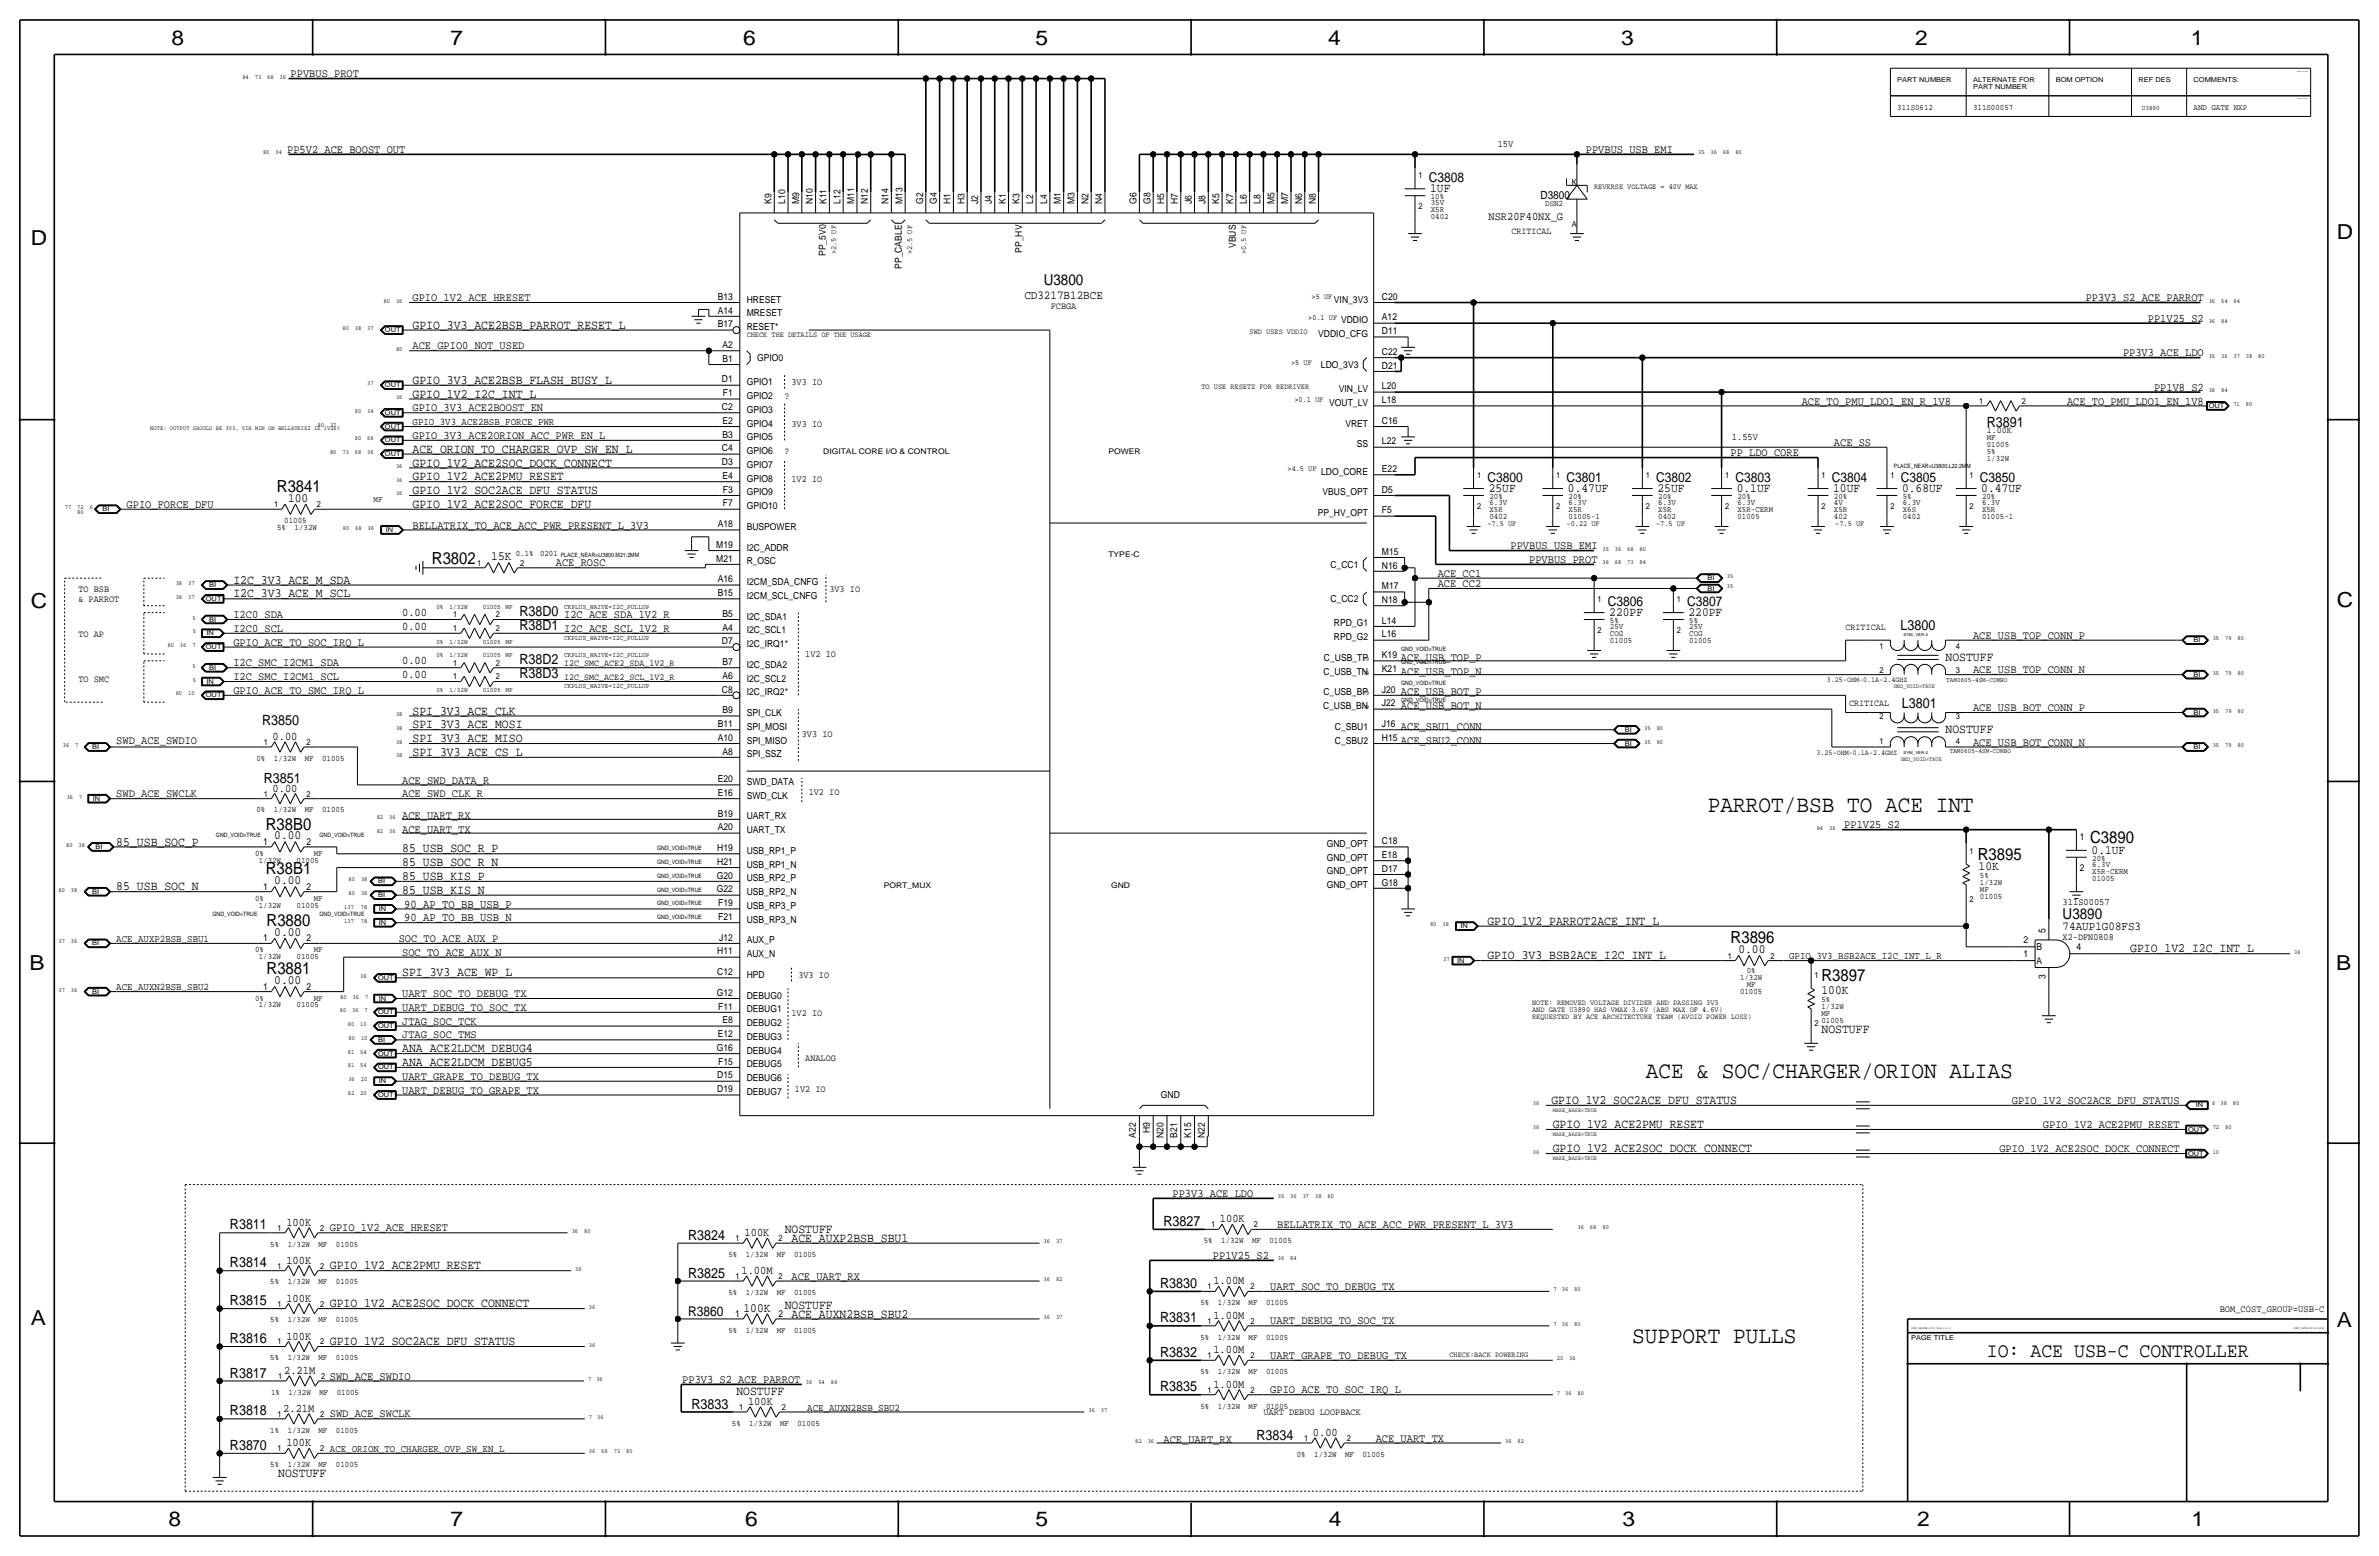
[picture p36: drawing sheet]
<svg xmlns="http://www.w3.org/2000/svg" width="877mm" height="574mm" viewBox="0 0 877 574" stroke-linecap="round" stroke-linejoin="round" font-family="sans-serif">
<defs><g id="words">
<g font-size="8.7">
<text x="629.6" y="299.5">PARROT/BSB TO ACE INT</text>
<text x="606.8" y="397.3">ACE &amp; SOC/CHARGER/ORION ALIAS</text>
<text x="601.7" y="495">SUPPORT PULLS</text>
</g>
<g font-size="7.6">
<text x="63.2" y="16.5">8</text>
<text x="166.1" y="16.5">7</text>
<text x="274" y="16.5">6</text>
<text x="381.7" y="16.5">5</text>
<text x="489.7" y="16.5">4</text>
<text x="597.6" y="16.5">3</text>
<text x="706.1" y="16.5">2</text>
<text x="807.7" y="16.5">1</text>
<text x="861.5" y="88.1">D</text>
<text x="11.4" y="90.4">D</text>
<text x="11.4" y="224.3">C</text>
<text x="861.5" y="223.8">C</text>
<text x="10.9" y="357.6">B</text>
<text x="861.3" y="357.4">B</text>
<text x="11.4" y="488.4">A</text>
<text x="861.5" y="489.2">A</text>
<text x="62.2" y="562.6">8</text>
<text x="166.1" y="562.6">7</text>
<text x="274.8" y="562.6">6</text>
<text x="381.7" y="562.6">5</text>
<text x="489.9" y="562.6">4</text>
<text x="598.1" y="562.6">3</text>
<text x="706.8" y="562.6">2</text>
<text x="807.9" y="562.6">1</text>
</g>
<text font-size="7.5" x="732.5" y="500.1">IO: ACE USB-C CONTROLLER</text>
<g font-size="6.2">
<text x="102.1" y="181.4">R3841</text>
<text x="159.2" y="208">R3802</text>
<text x="98" y="305.8">R38B0</text>
<text x="770.6" y="310.9">C3890</text>
<text x="729.2" y="317">R3895</text>
<text x="98" y="322.3">R38B1</text>
<text x="98.3" y="341.4">R3880</text>
<text x="638" y="347.7">R3896</text>
<text x="98.3" y="359.2">R3881</text>
<text x="671.5" y="361.7">R3897</text>
</g>
<g font-size="5.6">
<text x="384.8" y="105.2">U3800</text>
<text x="760.4" y="338.8">U3890</text>
</g>
<g font-size="5.2">
<text x="732.5" y="157.2">R3891</text>
<text x="191.5" y="227.1">R38D0</text>
<text x="191.5" y="232.2">R38D1</text>
<text x="700.7" y="232.2">L3800</text>
<text x="191.5" y="244.9">R38D2</text>
<text x="191.5" y="249.9">R38D3</text>
<text x="701.2" y="260.9">L3801</text>
<text x="96.7" y="267.3">R3850</text>
<text x="97.3" y="288.6">R3851</text>
<text x="84.8" y="453.1">R3811</text>
<text x="429" y="451.9">R3827</text>
<text x="253.7" y="456.9">R3824</text>
<text x="84.8" y="467.1">R3814</text>
<text x="253.7" y="470.9">R3825</text>
<text x="427.7" y="474.7">R3830</text>
<text x="84.8" y="481.1">R3815</text>
<text x="427.7" y="487.4">R3831</text>
<text x="84.8" y="495">R3816</text>
<text x="427.7" y="500.1">R3832</text>
<text x="84.8" y="507.7">R3817</text>
<text x="427.7" y="512.8">R3835</text>
<text x="84.8" y="521.7">R3818</text>
<text x="255" y="519.2">R3833</text>
<text x="463.2" y="530.6">R3834</text>
<text x="84.8" y="534.4">R3870</text>
</g>
<g font-size="5">
<text x="526.7" y="67.1">C3808</text>
<text x="548.3" y="177.5">C3800</text>
<text x="577.5" y="177.5">C3801</text>
<text x="610.6" y="177.5">C3802</text>
<text x="639.8" y="177.5">C3803</text>
<text x="675.3" y="177.5">C3804</text>
<text x="700.7" y="177.5">C3805</text>
<text x="729.9" y="177.5">C3850</text>
<text x="592.8" y="223.3">C3806</text>
<text x="622" y="223.3">C3807</text>
<text x="253.7" y="484.9">R3860</text>
</g>
<g font-size="4.7">
<text x="527.3" y="70.9">1UF</text>
<text x="152.1" y="121.2">GPIO_3V3_ACE2BSB_PARROT_RESET_L</text>
<text x="152.1" y="141.5">GPIO_3V3_ACE2BSB_FLASH_BUSY_L</text>
<text x="152.1" y="146.6">GPIO_1V2_I2C_INT_L</text>
<text x="152.1" y="166.9">ACE_ORION_TO_CHARGER_OVP_SW_EN_L</text>
<text x="152.1" y="172">GPIO_1V2_ACE2SOC_DOCK_CONNECT</text>
<text x="152.1" y="177">GPIO_1V2_ACE2PMU_RESET</text>
<text x="106.2" y="184.9">100</text>
<text x="152.1" y="182.1">GPIO_1V2_SOC2ACE_DFU_STATUS</text>
<text x="548.8" y="181.4">25UF</text>
<text x="578.1" y="181.4">0.47UF</text>
<text x="611.1" y="181.4">25UF</text>
<text x="640.3" y="181.4">0.1UF</text>
<text x="675.8" y="181.4">10UF</text>
<text x="701.2" y="181.4">0.68UF</text>
<text x="730.5" y="181.4">0.47UF</text>
<text x="152.1" y="187.2">GPIO_1V2_ACE2SOC_FORCE_DFU</text>
<text x="181.1" y="206.5">15K</text>
<text x="86.1" y="215.1">I2C_3V3_ACE_M_SDA</text>
<text x="86.1" y="220.2">I2C_3V3_ACE_M_SCL</text>
<text x="593.3" y="227.1">220PF</text>
<text x="622.5" y="227.1">220PF</text>
<text x="717.2" y="243.6">NOSTUFF</text>
<text x="152.1" y="263.4">SPI_3V3_ACE_CLK</text>
<text x="152.1" y="268.5">SPI_3V3_ACE_MOSI</text>
<text x="152.1" y="273.6">SPI_3V3_ACE_MISO</text>
<text x="717.2" y="270.3">NOSTUFF</text>
<text x="152.1" y="278.6">SPI_3V3_ACE_CS_L</text>
<text x="42.9" y="311.7">85_USB_SOC_P</text>
<text x="101.1" y="309.4">0.00</text>
<text x="148.3" y="314.2">85_USB_SOC_R_P</text>
<text x="771.1" y="314.7">0.1UF</text>
<text x="148.3" y="319.3">85_USB_SOC_R_N</text>
<text x="729.4" y="320.8">10K</text>
<text x="42.9" y="328.2">85_USB_SOC_N</text>
<text x="101.1" y="325.9">0.00</text>
<text x="148.3" y="324.4">85_USB_KIS_P</text>
<text x="148.3" y="329.4">85_USB_KIS_N</text>
<text x="548.3" y="340.9">GPIO_1V2_PARROT2ACE_INT_L</text>
<text x="101.1" y="344.9">0.00</text>
<text x="548.3" y="353.6">GPIO_3V3_BSB2ACE_I2C_INT_L</text>
<text x="640.9" y="351.3">0.00</text>
<text x="785.3" y="351">GPIO_1V2_I2C_INT_L</text>
<text x="148.3" y="359.9">SPI_3V3_ACE_WP_L</text>
<text x="101.1" y="362.7">0.00</text>
<text x="671.5" y="366.5">100K</text>
<text x="671.5" y="380.7">NOSTUFF</text>
<text x="148.3" y="387.9">ANA_ACE2LDCM_DEBUG4</text>
<text x="148.3" y="392.9">ANA_ACE2LDCM_DEBUG5</text>
<text x="572" y="406.9">GPIO_1V2_SOC2ACE_DFU_STATUS</text>
<text x="572.5" y="415.8">GPIO_1V2_ACE2PMU_RESET</text>
<text x="572.5" y="424.7">GPIO_1V2_ACE2SOC_DOCK_CONNECT</text>
<text x="289.3" y="454.4">NOSTUFF</text>
<text x="291.8" y="457.7">ACE_AUXP2BSB_SBU1</text>
<text x="121.6" y="467.9">GPIO_1V2_ACE2PMU_RESET</text>
<text x="121.6" y="481.8">GPIO_1V2_ACE2SOC_DOCK_CONNECT</text>
<text x="274.1" y="483.6">100K</text>
<text x="289.3" y="482.3">NOSTUFF</text>
<text x="291.8" y="485.6">ACE_AUXN2BSB_SBU2</text>
<text x="121.6" y="495.8">GPIO_1V2_SOC2ACE_DFU_STATUS</text>
<text x="271.5" y="514.1">NOSTUFF</text>
<text x="102.6" y="544.6">NOSTUFF</text>
</g>
<g font-size="4.5">
<text x="377.6" y="110.2">CD3217B12BCE</text>
<text x="760.4" y="342.6">74AUP1G08FS3</text>
</g>
<g font-size="4.4">
<text x="149" y="334.5">90_AP_TO_BB_USB_P</text>
<text x="149" y="339.6">90_AP_TO_BB_USB_N</text>
</g>
<g font-size="4.3">
<text x="107.1" y="28.4">PPVBUS_PROT</text>
<text x="105.9" y="56.4">PP5V2_ACE_BOOST_OUT</text>
<text x="584.7" y="56.4">PPVBUS_USB_EMI</text>
<text x="548.8" y="81">NSR20F40NX_G</text>
<text x="152.1" y="111">GPIO_1V2_ACE_HRESET</text>
<text x="768.9" y="111">PP3V3_S2_ACE_PARROT</text>
<text x="791.9" y="118.6">PP1V25_S2</text>
<text x="152.1" y="128.8">ACE_GPIO0_NOT_USED</text>
<text x="782.7" y="131.3">PP3V3_ACE_LDO</text>
<text x="664.2" y="149.1">ACE_TO_PMU_LDO1_EN_R_1V8</text>
<text x="762" y="149.1">ACE_TO_PMU_LDO1_EN_1V8</text>
<text x="794.2" y="144">PP1V8_S2</text>
<text x="152.1" y="151.6">GPIO_3V3_ACE2BOOST_EN</text>
<text x="152.1" y="161.8">GPIO_3V3_ACE2ORION_ACC_PWR_EN_L</text>
<text x="676.1" y="164.3">ACE_SS</text>
<text x="638" y="168.1">PP_LDO_CORE</text>
<text x="46.7" y="187.2">GPIO_FORCE_DFU</text>
<text x="152.1" y="194.8">BELLATRIX_TO_ACE_ACC_PWR_PRESENT_L_3V3</text>
<text x="556.9" y="202.4">PPVBUS_USB_EMI</text>
<text x="204.9" y="208.8">ACE_ROSC</text>
<text x="563.8" y="207.5">PPVBUS_PROT</text>
<text x="530.1" y="212.6">ACE_CC1</text>
<text x="530.1" y="216.4">ACE_CC2</text>
<text x="86.1" y="227.8">I2C0_SDA</text>
<text x="148.3" y="227.1">0.00</text>
<text x="208" y="227.8">I2C_ACE_SDA_1V2_R</text>
<text x="86.1" y="232.9">I2C0_SCL</text>
<text x="148.3" y="232.2">0.00</text>
<text x="208" y="232.9">I2C_ACE_SCL_1V2_R</text>
<text x="86.1" y="238">GPIO_ACE_TO_SOC_IRQ_L</text>
<text x="727.4" y="235.5">ACE_USB_TOP_CONN_P</text>
<text x="86.1" y="245.6">I2C_SMC_I2CM1_SDA</text>
<text x="148.3" y="244.9">0.00</text>
<text x="516.5" y="243.6">ACE_USB_TOP_P</text>
<text x="86.1" y="250.7">I2C_SMC_I2CM1_SCL</text>
<text x="148.3" y="249.9">0.00</text>
<text x="516.5" y="248.7">ACE_USB_TOP_N</text>
<text x="727.4" y="248.2">ACE_USB_TOP_CONN_N</text>
<text x="86.1" y="255.8">GPIO_ACE_TO_SMC_IRQ_L</text>
<text x="516.5" y="256.3">ACE_USB_BOT_P</text>
<text x="516.5" y="261.4">ACE_USB_BOT_N</text>
<text x="727.4" y="262.1">ACE_USB_BOT_CONN_P</text>
<text x="516.5" y="269">ACE_SBU1_CONN</text>
<text x="42.9" y="274.3">SWD_ACE_SWDIO</text>
<text x="100.5" y="272.8">0.00</text>
<text x="516.5" y="274.1">ACE_SBU2_CONN</text>
<text x="727.4" y="274.8">ACE_USB_BOT_CONN_N</text>
<text x="42.9" y="293.9">SWD_ACE_SWCLK</text>
<text x="100.5" y="291.8">0.00</text>
<text x="148.3" y="288.8">ACE_SWD_DATA_R</text>
<text x="148.3" y="293.9">ACE_SWD_CLK_R</text>
<text x="148.3" y="302">ACE_UART_RX</text>
<text x="679.9" y="305.3">PP1V25_S2</text>
<text x="148.3" y="307.1">ACE_UART_TX</text>
<text x="147" y="347.2">SOC_TO_ACE_AUX_P</text>
<text x="148.3" y="352.3">SOC_TO_ACE_AUX_N</text>
<text x="148.3" y="367.5">UART_SOC_TO_DEBUG_TX</text>
<text x="148.3" y="372.6">UART_DEBUG_TO_SOC_TX</text>
<text x="148.3" y="377.7">JTAG_SOC_TCK</text>
<text x="148.3" y="382.8">JTAG_SOC_TMS</text>
<text x="148.3" y="398">UART_GRAPE_TO_DEBUG_TX</text>
<text x="148.3" y="403.1">UART_DEBUG_TO_GRAPE_TX</text>
<text x="741.7" y="406.9">GPIO_1V2_SOC2ACE_DFU_STATUS</text>
<text x="753.2" y="415.8">GPIO_1V2_ACE2PMU_RESET</text>
<text x="737.1" y="424.7">GPIO_1V2_ACE2SOC_DOCK_CONNECT</text>
<text x="432.3" y="441.2">PP3V3_ACE_LDO</text>
<text x="105.6" y="451.9">100K</text>
<text x="121.6" y="453.9">GPIO_1V2_ACE_HRESET</text>
<text x="274.5" y="455.7">100K</text>
<text x="449.8" y="450.6">100K</text>
<text x="470.9" y="452.6">BELLATRIX_TO_ACE_ACC_PWR_PRESENT_L_3V3</text>
<text x="105.6" y="465.8">100K</text>
<text x="447.2" y="464.1">PP1V25_S2</text>
<text x="273.4" y="469.6">1.00M</text>
<text x="291.8" y="471.7">ACE_UART_RX</text>
<text x="447.4" y="473.5">1.00M</text>
<text x="105.6" y="479.8">100K</text>
<text x="468.3" y="475.5">UART_SOC_TO_DEBUG_TX</text>
<text x="447.4" y="486.2">1.00M</text>
<text x="468.3" y="488.2">UART_DEBUG_TO_SOC_TX</text>
<text x="105.6" y="493.8">100K</text>
<text x="447.4" y="498.9">1.00M</text>
<text x="468.3" y="500.9">UART_GRAPE_TO_DEBUG_TX</text>
<text x="104.8" y="506.5">2.21M</text>
<text x="121.6" y="508.5">SWD_ACE_SWDIO</text>
<text x="251.5" y="509.8">PP3V3_S2_ACE_PARROT</text>
<text x="447.4" y="511.6">1.00M</text>
<text x="468.3" y="513.6">GPIO_ACE_TO_SOC_IRQ_L</text>
<text x="104.5" y="520.4">2.21M</text>
<text x="275.8" y="517.9">100K</text>
<text x="121.6" y="522.5">SWD_ACE_SWCLK</text>
<text x="105.6" y="533.1">100K</text>
<text x="429" y="531.9">ACE_UART_RX</text>
<text x="484.1" y="529.3">0.00</text>
<text x="507.2" y="531.4">ACE_UART_TX</text>
</g>
<text font-size="4.1" x="567.9" y="73.4">D3800</text>
<g font-size="3.8">
<text x="152.1" y="156.7">GPIO_3V3_ACE2BSB_FORCE_PWR</text>
<text x="42.9" y="347.2">ACE_AUXP2BSB_SBU1</text>
<text x="659.6" y="353.6">GPIO_3V3_BSB2ACE_I2C_INT_L_R</text>
<text x="42.9" y="365">ACE_AUXN2BSB_SBU2</text>
<text x="297.6" y="519.9">ACE_AUXN2BSB_SBU2</text>
<text x="121.6" y="535.2">ACE_ORION_TO_CHARGER_OVP_SW_EN_L</text>
</g>
<g font-size="3.6">
<text x="552.1" y="54.4">15V</text>
<text x="638.5" y="162.3">1.55V</text>
<text x="760.4" y="333.8">311S00057</text>
<text x="818.3" y="483.6">BOM_COST_GROUP=USB-C</text>
</g>
<g font-size="3.5">
<text x="284.4" y="75.2" transform="rotate(-90 284.4 75.2)">K9</text>
<text x="289.5" y="75.2" transform="rotate(-90 289.5 75.2)">L10</text>
<text x="294.6" y="75.2" transform="rotate(-90 294.6 75.2)">M9</text>
<text x="299.7" y="75.2" transform="rotate(-90 299.7 75.2)">N10</text>
<text x="304.7" y="75.2" transform="rotate(-90 304.7 75.2)">K11</text>
<text x="309.8" y="75.2" transform="rotate(-90 309.8 75.2)">L12</text>
<text x="314.9" y="75.2" transform="rotate(-90 314.9 75.2)">M11</text>
<text x="320" y="75.2" transform="rotate(-90 320 75.2)">N12</text>
<text x="327.6" y="75.2" transform="rotate(-90 327.6 75.2)">N14</text>
<text x="332.7" y="75.2" transform="rotate(-90 332.7 75.2)">M13</text>
<text x="340.3" y="75.2" transform="rotate(-90 340.3 75.2)">G2</text>
<text x="345.4" y="75.2" transform="rotate(-90 345.4 75.2)">G4</text>
<text x="350.5" y="75.2" transform="rotate(-90 350.5 75.2)">H1</text>
<text x="355.5" y="75.2" transform="rotate(-90 355.5 75.2)">H3</text>
<text x="360.6" y="75.2" transform="rotate(-90 360.6 75.2)">J2</text>
<text x="365.7" y="75.2" transform="rotate(-90 365.7 75.2)">J4</text>
<text x="370.8" y="75.2" transform="rotate(-90 370.8 75.2)">K1</text>
<text x="375.9" y="75.2" transform="rotate(-90 375.9 75.2)">K3</text>
<text x="380.9" y="75.2" transform="rotate(-90 380.9 75.2)">L2</text>
<text x="386" y="75.2" transform="rotate(-90 386 75.2)">L4</text>
<text x="391.1" y="75.2" transform="rotate(-90 391.1 75.2)">M1</text>
<text x="396.2" y="75.2" transform="rotate(-90 396.2 75.2)">M3</text>
<text x="401.3" y="75.2" transform="rotate(-90 401.3 75.2)">N2</text>
<text x="406.3" y="75.2" transform="rotate(-90 406.3 75.2)">N4</text>
<text x="419" y="75.2" transform="rotate(-90 419 75.2)">G6</text>
<text x="424.1" y="75.2" transform="rotate(-90 424.1 75.2)">G8</text>
<text x="429.2" y="75.2" transform="rotate(-90 429.2 75.2)">H5</text>
<text x="434.3" y="75.2" transform="rotate(-90 434.3 75.2)">H7</text>
<text x="439.4" y="75.2" transform="rotate(-90 439.4 75.2)">J6</text>
<text x="444.4" y="75.2" transform="rotate(-90 444.4 75.2)">J8</text>
<text x="449.5" y="75.2" transform="rotate(-90 449.5 75.2)">K5</text>
<text x="454.6" y="75.2" transform="rotate(-90 454.6 75.2)">K7</text>
<text x="459.7" y="75.2" transform="rotate(-90 459.7 75.2)">L6</text>
<text x="464.8" y="75.2" transform="rotate(-90 464.8 75.2)">L8</text>
<text x="469.8" y="75.2" transform="rotate(-90 469.8 75.2)">M5</text>
<text x="474.9" y="75.2" transform="rotate(-90 474.9 75.2)">M7</text>
<text x="480" y="75.2" transform="rotate(-90 480 75.2)">N6</text>
<text x="485.1" y="75.2" transform="rotate(-90 485.1 75.2)">N8</text>
<text x="557.2" y="86.1">CRITICAL</text>
<text x="304.5" y="94.4" transform="rotate(-90 304.5 94.4)">PP_5V0</text>
<text x="376.9" y="93.1" transform="rotate(-90 376.9 93.1)">PP_HV</text>
<text x="455.6" y="91.4" transform="rotate(-90 455.6 91.4)">VBUS</text>
<text x="332.4" y="99.1" transform="rotate(-90 332.4 99.1)">PP_CABLE</text>
<text x="264.6" y="110.5">B13</text>
<text x="275.3" y="111.5">HRESET</text>
<text x="491.8" y="111.5">VIN_3V3</text>
<text x="509.5" y="110.5">C20</text>
<text x="264.6" y="115.6">A14</text>
<text x="275.3" y="116.6">MRESET</text>
<text x="387.4" y="114">FCBGA</text>
<text x="494.4" y="119.1">VDDIO</text>
<text x="509.5" y="118.1">A12</text>
<text x="264.6" y="120.7">B17</text>
<text x="275.3" y="121.7">RESET*</text>
<text x="486" y="124.2">VDDIO_CFG</text>
<text x="509.5" y="123.2">D11</text>
<text x="266.4" y="128.3">A2</text>
<text x="509.5" y="130.8">C22</text>
<text x="266.4" y="133.4">B1</text>
<text x="279.1" y="133.1">GPIO0</text>
<text x="487" y="135.6">LDO_3V3</text>
<text x="509.5" y="135.9">D21</text>
<text x="266.2" y="141">D1</text>
<text x="275.3" y="142">GPIO1</text>
<text x="291.8" y="142">3V3 IO</text>
<text x="509.5" y="143.5">L20</text>
<text x="266.5" y="146.1">F1</text>
<text x="275.3" y="147.1">GPIO2</text>
<text x="289.3" y="147.1">?</text>
<text x="490" y="149.6">VOUT_LV</text>
<text x="493.5" y="144.5">VIN_LV</text>
<text x="509.5" y="148.6">L18</text>
<text x="266.2" y="151.1">C2</text>
<text x="275.3" y="152.1">GPIO3</text>
<text x="266.4" y="161.3">B3</text>
<text x="266.4" y="156.2">E2</text>
<text x="275.3" y="157.2">GPIO4</text>
<text x="291.8" y="157.2">3V3 IO</text>
<text x="496" y="157.2">VRET</text>
<text x="509.5" y="156.2">C16</text>
<text x="732.5" y="159.8">1.00K</text>
<text x="266.2" y="166.4">C4</text>
<text x="275.3" y="162.3">GPIO5</text>
<text x="275.3" y="167.4">GPIO6</text>
<text x="289.3" y="167.4">?</text>
<text x="500.2" y="164.8">SS</text>
<text x="509.5" y="163.8">L22</text>
<text x="266.2" y="171.5">D3</text>
<text x="275.3" y="172.5">GPIO7</text>
<text x="509.5" y="173.9">E22</text>
<text x="266.4" y="176.5">E4</text>
<text x="275.3" y="177.5">GPIO8</text>
<text x="291.8" y="177.5">1V2 IO</text>
<text x="487.1" y="175">LDO_CORE</text>
<text x="266.5" y="181.6">F3</text>
<text x="275.3" y="182.6">GPIO9</text>
<text x="487.6" y="182.6">VBUS_OPT</text>
<text x="509.5" y="181.6">D5</text>
<text x="266.5" y="186.7">F7</text>
<text x="275.3" y="187.7">GPIO10</text>
<text x="485.8" y="190.2">PP_HV_OPT</text>
<text x="509.5" y="189.2">F5</text>
<text x="264.6" y="194.3">A18</text>
<text x="275.3" y="195.3">BUSPOWER</text>
<text x="264.1" y="201.9">M19</text>
<text x="275.3" y="202.9">I2C_ADDR</text>
<text x="264.1" y="207">M21</text>
<text x="275.3" y="208">R_OSC</text>
<text x="490.5" y="209.3">C_CC1</text>
<text x="509.5" y="209.6">N16</text>
<text x="509.5" y="204.5">M15</text>
<text x="264.6" y="214.6">A16</text>
<text x="275.3" y="215.6">I2CM_SDA_CNFG</text>
<text x="28.9" y="218.2">TO BSB</text>
<text x="28.9" y="222">&amp; PARROT</text>
<text x="264.6" y="219.7">B15</text>
<text x="275.3" y="220.7">I2CM_SCL_CNFG</text>
<text x="305.8" y="218.2">3V3 IO</text>
<text x="490.5" y="222">C_CC2</text>
<text x="509.5" y="217.2">M17</text>
<text x="266.4" y="227.3">B5</text>
<text x="509.5" y="222.3">N18</text>
<text x="266.4" y="232.4">A4</text>
<text x="275.3" y="233.4">I2C_SCL1</text>
<text x="275.3" y="228.3">I2C_SDA1</text>
<text x="491.8" y="230.9">RPD_G1</text>
<text x="509.5" y="229.9">L14</text>
<text x="680.4" y="232.2">CRITICAL</text>
<text x="28.9" y="234.7">TO AP</text>
<text x="266.2" y="237.5">D7</text>
<text x="275.3" y="238.5">I2C_IRQ1*</text>
<text x="491.8" y="236">RPD_G2</text>
<text x="509.5" y="235">L16</text>
<text x="208" y="245.6">I2C_SMC_ACE2_SDA_1V2_R</text>
<text x="266.4" y="245.1">B7</text>
<text x="296.9" y="242.3">1V2 IO</text>
<text x="488.1" y="243.6">C_USB_TP</text>
<text x="509.5" y="242.6">K19</text>
<text x="28.9" y="251.2">TO SMC</text>
<text x="208" y="250.7">I2C_SMC_ACE2_SCL_1V2_R</text>
<text x="266.4" y="250.2">A6</text>
<text x="275.3" y="246.1">I2C_SDA2</text>
<text x="275.3" y="251.2">I2C_SCL2</text>
<text x="487.9" y="248.7">C_USB_TN</text>
<text x="509.5" y="247.7">K21</text>
<text x="266.2" y="255.3">C8</text>
<text x="275.3" y="256.3">I2C_IRQ2*</text>
<text x="487.9" y="256.3">C_USB_BP</text>
<text x="509.5" y="255.3">J20</text>
<text x="266.4" y="262.9">B9</text>
<text x="275.3" y="263.9">SPI_CLK</text>
<text x="487.8" y="261.4">C_USB_BN</text>
<text x="509.5" y="260.4">J22</text>
<text x="681.7" y="260.1">CRITICAL</text>
<text x="264.6" y="268">B11</text>
<text x="275.3" y="269">SPI_MOSI</text>
<text x="492.1" y="269">C_SBU1</text>
<text x="509.5" y="268">J16</text>
<text x="264.6" y="273.1">A10</text>
<text x="275.3" y="274.1">SPI_MISO</text>
<text x="295.6" y="271.5">3V3 IO</text>
<text x="492.1" y="274.1">C_SBU2</text>
<text x="509.5" y="273.1">H15</text>
<text x="266.4" y="278.1">A8</text>
<text x="275.3" y="279.1">SPI_SSZ</text>
<text x="264.6" y="288.3">E20</text>
<text x="264.6" y="293.4">E16</text>
<text x="275.3" y="289.3">SWD_DATA</text>
<text x="298.1" y="293.1">1V2 IO</text>
<text x="275.3" y="294.4">SWD_CLK</text>
<text x="264.6" y="301">B19</text>
<text x="275.3" y="302">UART_RX</text>
<text x="97" y="311.4">1</text>
<text x="113" y="311.4">2</text>
<text x="264.6" y="306.1">A20</text>
<text x="275.3" y="307.1">UART_TX</text>
<text x="509.5" y="311.2">C18</text>
<text x="766.8" y="309.6">1</text>
<text x="264.4" y="313.7">H19</text>
<text x="275.3" y="314.7">USB_RP1_P</text>
<text x="489.2" y="317.2">GND_OPT</text>
<text x="489.2" y="312.2">GND_OPT</text>
<text x="509.5" y="316.2">E18</text>
<text x="264.2" y="323.9">G20</text>
<text x="264.4" y="318.8">H21</text>
<text x="275.3" y="319.8">USB_RP1_N</text>
<text x="489.2" y="322.3">GND_OPT</text>
<text x="509.5" y="321.3">D17</text>
<text x="766.8" y="321.1">2</text>
<text x="97" y="327.9">1</text>
<text x="113" y="327.9">2</text>
<text x="264.2" y="328.9">G22</text>
<text x="275.3" y="329.9">USB_RP2_N</text>
<text x="275.3" y="324.9">USB_RP2_P</text>
<text x="489.2" y="327.4">GND_OPT</text>
<text x="509.5" y="326.4">G18</text>
<text x="264.8" y="334">F19</text>
<text x="275.3" y="335">USB_RP3_P</text>
<text x="264.8" y="339.1">F21</text>
<text x="275.3" y="340.1">USB_RP3_N</text>
<text x="97" y="347">1</text>
<text x="113" y="347">2</text>
<text x="265.1" y="346.7">J12</text>
<text x="275.3" y="347.7">AUX_P</text>
<text x="746" y="347.7">2</text>
<text x="754.1" y="343.9" transform="rotate(-90 754.1 343.9)">5</text>
<text x="760.4" y="346.5">X2-DFN0808</text>
<text x="264.4" y="351.8">H11</text>
<text x="275.3" y="352.8">AUX_N</text>
<text x="746" y="352.8">1</text>
<text x="750.8" y="350.3">B</text>
<text x="765.5" y="350.3">4</text>
<text x="264.4" y="359.4">C12</text>
<text x="750.8" y="355.3">A</text>
<text x="97" y="364.7">1</text>
<text x="113" y="364.7">2</text>
<text x="275.3" y="360.4">HPD</text>
<text x="294.3" y="360.4">3V3 IO</text>
<text x="754.1" y="360.9" transform="rotate(-90 754.1 360.9)">3</text>
<text x="264.2" y="367">G12</text>
<text x="275.3" y="368">DEBUG0</text>
<text x="264.8" y="372.1">F11</text>
<text x="266.4" y="377.2">E8</text>
<text x="275.3" y="373.1">DEBUG1</text>
<text x="291.8" y="374.4">1V2 IO</text>
<text x="264.6" y="382.3">E12</text>
<text x="275.3" y="378.2">DEBUG2</text>
<text x="275.3" y="383.3">DEBUG3</text>
<text x="264.2" y="387.4">G16</text>
<text x="275.3" y="388.4">DEBUG4</text>
<text x="264.8" y="392.4">F15</text>
<text x="275.3" y="393.4">DEBUG5</text>
<text x="296.9" y="390.9">ANALOG</text>
<text x="264.4" y="397.5">D15</text>
<text x="275.3" y="398.5">DEBUG6</text>
<text x="264.4" y="402.6">D19</text>
<text x="275.3" y="403.6">DEBUG7</text>
<text x="293.1" y="402.3">1V2 IO</text>
<text x="428" y="404.9">GND</text>
<text x="418.8" y="419.4" transform="rotate(-90 418.8 419.4)">A22</text>
<text x="423.9" y="417.8" transform="rotate(-90 423.9 417.8)">H9</text>
<text x="429" y="419.5" transform="rotate(-90 429 419.5)">N20</text>
<text x="434" y="419.4" transform="rotate(-90 434 419.4)">B21</text>
<text x="439.1" y="419.4" transform="rotate(-90 439.1 419.4)">K15</text>
<text x="444.2" y="419.5" transform="rotate(-90 444.2 419.5)">N22</text>
<text x="271" y="485.4">1</text>
<text x="287" y="485.4">2</text>
<text x="465.8" y="521.7">UART DEBUG LOOPBACK</text>
</g>
<g font-size="3.1">
<text x="699.5" y="40.4">311S0612</text>
<text x="727.4" y="40.4">311S00057</text>
<text x="808.7" y="40.4">AND GATE NXP</text>
<text x="522.9" y="65.8">1</text>
<text x="579.5" y="68.3">K</text>
<text x="522.9" y="77.2">2</text>
<text x="527.5" y="75.7">35V</text>
<text x="527.5" y="73.4">10%</text>
<text x="569.7" y="75.9">DSN2</text>
<text x="527.5" y="78.2">X5R</text>
<text x="527.5" y="80.8">0402</text>
<text x="579.5" y="83.6">A</text>
<text x="729.7" y="148.8">1</text>
<text x="745.4" y="148.8">2</text>
<text x="732.5" y="164.8">01005</text>
<text x="732.5" y="162.3">MF</text>
<text x="732.5" y="167.4">5%</text>
<text x="732.5" y="169.9">1/32W</text>
<text x="544.5" y="176.3">1</text>
<text x="573.7" y="176.3">1</text>
<text x="606.8" y="176.3">1</text>
<text x="636" y="176.3">1</text>
<text x="671.5" y="176.3">1</text>
<text x="696.9" y="176.3">1</text>
<text x="726.1" y="176.3">1</text>
<text x="137.7" y="185.2">MF</text>
<text x="549.1" y="183.9">20%</text>
<text x="578.3" y="183.9">20%</text>
<text x="611.3" y="183.9">20%</text>
<text x="640.5" y="183.9">20%</text>
<text x="676.1" y="183.9">20%</text>
<text x="701.5" y="183.9">5%</text>
<text x="730.7" y="183.9">20%</text>
<text x="101" y="186.9">1</text>
<text x="116.8" y="186.9">2</text>
<text x="544.5" y="187.7">2</text>
<text x="549.1" y="188.7">X5R</text>
<text x="549.1" y="186.2">6.3V</text>
<text x="549.1" y="191.3">0402</text>
<text x="573.7" y="187.7">2</text>
<text x="578.3" y="186.2">6.3V</text>
<text x="578.3" y="188.7">X5R</text>
<text x="578.3" y="191.3">01005-1</text>
<text x="606.8" y="187.7">2</text>
<text x="611.3" y="191.3">0402</text>
<text x="611.3" y="188.7">X5R</text>
<text x="611.3" y="186.2">6.3V</text>
<text x="636" y="187.7">2</text>
<text x="640.5" y="191.3">01005</text>
<text x="640.5" y="186.2">6.3V</text>
<text x="640.5" y="188.7">X5R-CERM</text>
<text x="671.5" y="187.7">2</text>
<text x="676.1" y="191.3">402</text>
<text x="676.1" y="186.2">4V</text>
<text x="676.1" y="188.7">X5R</text>
<text x="696.9" y="187.7">2</text>
<text x="701.5" y="186.2">6.3V</text>
<text x="701.5" y="188.7">X6S</text>
<text x="701.5" y="191.3">0402</text>
<text x="726.1" y="187.7">2</text>
<text x="730.7" y="191.3">01005-1</text>
<text x="730.7" y="188.7">X5R</text>
<text x="730.7" y="186.2">6.3V</text>
<text x="102.2" y="195.3">5%</text>
<text x="104.8" y="192.8">01005</text>
<text x="108.6" y="195.3">1/32W</text>
<text x="176" y="208.5">1</text>
<text x="190.2" y="205">0.1%</text>
<text x="191.7" y="208.5">2</text>
<text x="199.1" y="205">0201</text>
<text x="589" y="222">1</text>
<text x="618.2" y="222">1</text>
<text x="167.1" y="227.6">1</text>
<text x="182.8" y="227.6">2</text>
<text x="167.1" y="232.7">1</text>
<text x="182.8" y="232.7">2</text>
<text x="589" y="233.4">2</text>
<text x="593.5" y="229.6">5%</text>
<text x="593.5" y="231.9">25V</text>
<text x="618.2" y="233.4">2</text>
<text x="622.8" y="231.9">25V</text>
<text x="622.8" y="229.6">5%</text>
<text x="593.5" y="237">01005</text>
<text x="593.5" y="234.4">COG</text>
<text x="622.8" y="237">01005</text>
<text x="622.8" y="234.4">COG</text>
<text x="692.9" y="239.3">1</text>
<text x="721.1" y="239.3">4</text>
<text x="167.1" y="245.4">1</text>
<text x="182.8" y="245.4">2</text>
<text x="167.1" y="250.4">1</text>
<text x="182.8" y="250.4">2</text>
<text x="692.9" y="248.2">2</text>
<text x="721.1" y="248.2">3</text>
<text x="692.9" y="265.2">2</text>
<text x="721.1" y="265.2">3</text>
<text x="97.2" y="274.6">1</text>
<text x="113" y="274.6">2</text>
<text x="692.9" y="274.1">1</text>
<text x="721.1" y="274.1">4</text>
<text x="94.6" y="280.4">0%</text>
<text x="101" y="280.4">1/32W</text>
<text x="112.3" y="280.4">MF</text>
<text x="118.8" y="280.4">01005</text>
<text x="97.2" y="293.6">1</text>
<text x="113" y="293.6">2</text>
<text x="94.6" y="299.5">0%</text>
<text x="101" y="299.5">1/32W</text>
<text x="112.3" y="299.5">MF</text>
<text x="118.8" y="299.5">01005</text>
<text x="94.1" y="315.5">0%</text>
<text x="115.6" y="315.5">MF</text>
<text x="726.1" y="314.7">1</text>
<text x="771.3" y="317.2">20%</text>
<text x="95.4" y="318">1/32W</text>
<text x="109.4" y="318">01005</text>
<text x="729.9" y="323.6">5%</text>
<text x="771.3" y="322.1">X5R-CERM</text>
<text x="771.3" y="319.5">6.3V</text>
<text x="729.9" y="328.7">MF</text>
<text x="729.9" y="326.1">1/32W</text>
<text x="771.3" y="324.6">01005</text>
<text x="94.1" y="332">0%</text>
<text x="95.4" y="334.5">1/32W</text>
<text x="109.4" y="334.5">01005</text>
<text x="115.6" y="332">MF</text>
<text x="726.1" y="332.5">2</text>
<text x="729.9" y="331.2">01005</text>
<text x="94.1" y="351">0%</text>
<text x="95.4" y="353.6">1/32W</text>
<text x="109.4" y="353.6">01005</text>
<text x="115.6" y="351">MF</text>
<text x="637" y="353.3">1</text>
<text x="652.7" y="353.3">2</text>
<text x="644" y="358.6">0%</text>
<text x="641.5" y="361.2">1/32W</text>
<text x="644" y="363.7">MF</text>
<text x="669" y="360.4">1</text>
<text x="94.1" y="368.8">0%</text>
<text x="95.4" y="371.3">1/32W</text>
<text x="109.4" y="371.3">01005</text>
<text x="115.6" y="368.8">MF</text>
<text x="641.5" y="366.3">01005</text>
<text x="671.5" y="371.9">1/32W</text>
<text x="671.5" y="369.3">5%</text>
<text x="671.5" y="374.4">MF</text>
<text x="671.5" y="376.9">01005</text>
<text x="669" y="378.2">2</text>
<text x="102.3" y="453.6">1</text>
<text x="118.1" y="453.6">2</text>
<text x="446.5" y="452.4">1</text>
<text x="462.2" y="452.4">2</text>
<text x="99.6" y="459.5">5%</text>
<text x="106.1" y="459.5">1/32W</text>
<text x="117.4" y="459.5">MF</text>
<text x="123.8" y="459.5">01005</text>
<text x="271.2" y="457.5">1</text>
<text x="287" y="457.5">2</text>
<text x="443.8" y="458.2">5%</text>
<text x="450.2" y="458.2">1/32W</text>
<text x="461.6" y="458.2">MF</text>
<text x="468" y="458.2">01005</text>
<text x="102.3" y="467.6">1</text>
<text x="118.1" y="467.6">2</text>
<text x="268.6" y="463.3">5%</text>
<text x="275" y="463.3">1/32W</text>
<text x="286.3" y="463.3">MF</text>
<text x="292.8" y="463.3">01005</text>
<text x="99.6" y="473.5">5%</text>
<text x="106.1" y="473.5">1/32W</text>
<text x="117.4" y="473.5">MF</text>
<text x="123.8" y="473.5">01005</text>
<text x="271.2" y="471.4">1</text>
<text x="287" y="471.4">2</text>
<text x="268.6" y="477.3">5%</text>
<text x="275" y="477.3">1/32W</text>
<text x="286.3" y="477.3">MF</text>
<text x="292.8" y="477.3">01005</text>
<text x="445.2" y="475.2">1</text>
<text x="461" y="475.2">2</text>
<text x="102.3" y="481.6">1</text>
<text x="118.1" y="481.6">2</text>
<text x="442.5" y="481.1">5%</text>
<text x="449" y="481.1">1/32W</text>
<text x="460.3" y="481.1">MF</text>
<text x="466.7" y="481.1">01005</text>
<text x="99.6" y="487.4">5%</text>
<text x="106.1" y="487.4">1/32W</text>
<text x="117.4" y="487.4">MF</text>
<text x="123.8" y="487.4">01005</text>
<text x="268.6" y="491.2">5%</text>
<text x="275" y="491.2">1/32W</text>
<text x="286.3" y="491.2">MF</text>
<text x="292.8" y="491.2">01005</text>
<text x="445.2" y="487.9">1</text>
<text x="461" y="487.9">2</text>
<text x="102.3" y="495.6">1</text>
<text x="118.1" y="495.6">2</text>
<text x="442.5" y="493.8">5%</text>
<text x="449" y="493.8">1/32W</text>
<text x="460.3" y="493.8">MF</text>
<text x="466.7" y="493.8">01005</text>
<text x="99.6" y="501.4">5%</text>
<text x="106.1" y="501.4">1/32W</text>
<text x="117.4" y="501.4">MF</text>
<text x="123.8" y="501.4">01005</text>
<text x="445.2" y="500.6">1</text>
<text x="461" y="500.6">2</text>
<text x="102.6" y="508.3">1</text>
<text x="118.4" y="508.3">2</text>
<text x="442.5" y="506.5">5%</text>
<text x="449" y="506.5">1/32W</text>
<text x="460.3" y="506.5">MF</text>
<text x="466.7" y="506.5">01005</text>
<text x="100" y="514.1">1%</text>
<text x="106.4" y="514.1">1/32W</text>
<text x="117.7" y="514.1">MF</text>
<text x="124.1" y="514.1">01005</text>
<text x="445.2" y="513.3">1</text>
<text x="461" y="513.3">2</text>
<text x="272.5" y="519.7">1</text>
<text x="288.2" y="519.7">2</text>
<text x="442.5" y="519.2">5%</text>
<text x="449" y="519.2">1/32W</text>
<text x="460.3" y="519.2">MF</text>
<text x="466.7" y="519.2">01005</text>
<text x="102.3" y="522.2">1</text>
<text x="118.1" y="522.2">2</text>
<text x="269.8" y="525.5">5%</text>
<text x="276.2" y="525.5">1/32W</text>
<text x="287.6" y="525.5">MF</text>
<text x="294" y="525.5">01005</text>
<text x="99.6" y="528.1">1%</text>
<text x="106.1" y="528.1">1/32W</text>
<text x="117.4" y="528.1">MF</text>
<text x="123.8" y="528.1">01005</text>
<text x="480.8" y="531.1">1</text>
<text x="496.5" y="531.1">2</text>
<text x="102.3" y="534.9">1</text>
<text x="118.1" y="534.9">2</text>
<text x="478.1" y="537">0%</text>
<text x="484.5" y="537">1/32W</text>
<text x="495.9" y="537">MF</text>
<text x="502.3" y="537">01005</text>
<text x="99.6" y="540.8">5%</text>
<text x="106.1" y="540.8">1/32W</text>
<text x="117.4" y="540.8">MF</text>
<text x="123.8" y="540.8">01005</text>
</g>
<g font-size="2.9">
<text x="587.7" y="69.6">REVERSE VOLTAGE = 40V MAX</text>
<text x="308.3" y="93.7" transform="rotate(-90 308.3 93.7)">&gt;2.5 UF</text>
<text x="336.2" y="93.7" transform="rotate(-90 336.2 93.7)">&gt;2.5 UF</text>
<text x="459.4" y="93.7" transform="rotate(-90 459.4 93.7)">&gt;0.5 UF</text>
<text x="483.6" y="110.2">&gt;5 UF</text>
<text x="482.3" y="117.9">&gt;0.1 UF</text>
<text x="275.3" y="124.2">CHECK THE DETAILS OF THE USAGE</text>
<text x="460.7" y="122.9">SWD USES VDDIO</text>
<text x="476" y="134.4">&gt;5 UF</text>
<text x="442.9" y="143.3">TO USE RESETZ FOR REDRIVER</text>
<text x="477.2" y="148.3">&gt;0.1 UF</text>
<text x="303.5" y="167.4">DIGITAL CORE I/O &amp; CONTROL</text>
<text x="408.6" y="167.4">POWER</text>
<text x="474.7" y="173.7">&gt;4.5 UF</text>
<text x="548.3" y="194.1">~7.5 UF</text>
<text x="577.5" y="194.1">~0.22 UF</text>
<text x="610.6" y="194.1">~7.5 UF</text>
<text x="676.6" y="194.1">~7.5 UF</text>
<text x="408.6" y="205.5">TYPE-C</text>
<text x="325.8" y="327.4">PORT_MUX</text>
<text x="409.6" y="327.4">GND</text>
<text x="564.8" y="370.6">NOTE: REMOVED VOLTAGE DIVIDER AND PASSING 3V3</text>
<text x="564.8" y="373.1">AND GATE U3890 HAS VMAX 3.6V (ABS MAX OF 4.6V)</text>
<text x="564.8" y="375.7">REQUESTED BY ACE ARCHITECTURE TEAM (AVOID POWER LOSS)</text>
<text x="534.4" y="500.1">CHECK:BACK POWERING</text>
</g>
<g font-size="2.8">
<text x="673.5" y="251.2">3.25-OHM-0.1A-2.4GHZ</text>
<text x="669.7" y="278.1">3.25-OHM-0.1A-2.4GHZ</text>
</g>
<g font-size="2.6">
<text x="208" y="224.5">CKPLUS_WAIVE=I2C_PULLUP</text>
<text x="208" y="236">CKPLUS_WAIVE=I2C_PULLUP</text>
<text x="208" y="242.3">CKPLUS_WAIVE=I2C_PULLUP</text>
<text x="208" y="253.7">CKPLUS_WAIVE=I2C_PULLUP</text>
</g>
<g font-size="2.5">
<text x="699.5" y="30.2">PART NUMBER</text>
<text x="727.4" y="30.2">ALTERNATE FOR</text>
<text x="727.4" y="32.8">PART NUMBER</text>
<text x="757.9" y="30.2">BOM OPTION</text>
<text x="788.4" y="30.2">REF DES</text>
<text x="808.7" y="30.2">COMMENTS:</text>
<text x="789.6" y="40.4">U3890</text>
<text x="141.9" y="122.4">OUT</text>
<text x="141.9" y="142.7">OUT</text>
<text x="141.9" y="152.9">OUT</text>
<text x="814.3" y="150.4">OUT</text>
<text x="141.9" y="158">OUT</text>
<text x="141.9" y="163.1">OUT</text>
<text x="141.9" y="168.1">OUT</text>
<text x="37.8" y="188.5">BI</text>
<text x="142.2" y="196.1">IN</text>
<text x="629.6" y="213.9">BI</text>
<text x="75.9" y="221.5">OUT</text>
<text x="77.2" y="216.4">BI</text>
<text x="629.6" y="217.7">BI</text>
<text x="160.9" y="224.5">0%</text>
<text x="165.8" y="224.5">1/32W</text>
<text x="178" y="224.5">01005 MF</text>
<text x="77.2" y="229.1">BI</text>
<text x="75.9" y="239.3">OUT</text>
<text x="76.1" y="234.2">IN</text>
<text x="160.9" y="237.2">0%</text>
<text x="165.8" y="237.2">1/32W</text>
<text x="178" y="237.2">01005 MF</text>
<text x="808.6" y="236.7">BI</text>
<text x="160.9" y="242.3">0%</text>
<text x="165.8" y="242.3">1/32W</text>
<text x="178" y="242.3">01005 MF</text>
<text x="76.1" y="252">IN</text>
<text x="77.2" y="246.9">BI</text>
<text x="717.5" y="251.2">TAM0605-4SM-COMBO</text>
<text x="808.6" y="249.4">BI</text>
<text x="75.9" y="257">OUT</text>
<text x="160.9" y="255">0%</text>
<text x="165.8" y="255">1/32W</text>
<text x="178" y="255">01005 MF</text>
<text x="808.6" y="263.4">BI</text>
<text x="599.1" y="269.7">BI</text>
<text x="599.1" y="274.8">BI</text>
<text x="34" y="276.1">BI</text>
<text x="718.8" y="277.6">TAM0605-4SM-COMBO</text>
<text x="808.6" y="276.1">BI</text>
<text x="34.2" y="295.1">IN</text>
<text x="35.3" y="312.9">BI</text>
<text x="34" y="329.4">BI</text>
<text x="139.4" y="325.6">BI</text>
<text x="139.4" y="330.7">BI</text>
<text x="139.6" y="335.8">IN</text>
<text x="139.6" y="340.9">IN</text>
<text x="538.4" y="342.1">IN</text>
<text x="34" y="348.5">BI</text>
<text x="537.2" y="354.8">IN</text>
<text x="139.4" y="361.2">OUT</text>
<text x="34" y="366.3">BI</text>
<text x="139.6" y="368.8">IN</text>
<text x="139.4" y="373.9">OUT</text>
<text x="139.4" y="379">OUT</text>
<text x="139.4" y="389.1">OUT</text>
<text x="139.4" y="384">BI</text>
<text x="139.4" y="394.2">OUT</text>
<text x="139.6" y="399.3">IN</text>
<text x="139.4" y="404.4">OUT</text>
<text x="809.5" y="408.2">IN</text>
<text x="806.7" y="417.1">OUT</text>
<text x="806.7" y="426">OUT</text>
<text x="704.5" y="493.8">PAGE TITLE</text>
</g>
<g font-size="2.3">
<text x="89.4" y="29">84</text>
<text x="93.9" y="29">73</text>
<text x="98.5" y="29">68</text>
<text x="103.1" y="29">36</text>
<text x="97" y="56.9">80</text>
<text x="101.5" y="56.9">34</text>
<text x="626.1" y="56.9">35</text>
<text x="630.6" y="56.9">36</text>
<text x="635.2" y="56.9">68</text>
<text x="639.8" y="56.9">80</text>
<text x="141.4" y="111.5">80</text>
<text x="146" y="111.5">36</text>
<text x="814.3" y="111.5">36</text>
<text x="818.8" y="111.5">54</text>
<text x="823.4" y="111.5">84</text>
<text x="814.3" y="119.1">36</text>
<text x="818.8" y="119.1">84</text>
<text x="126.2" y="121.7">80</text>
<text x="130.8" y="121.7">38</text>
<text x="135.4" y="121.7">37</text>
<text x="146" y="129.3">80</text>
<text x="814.3" y="131.8">35</text>
<text x="818.8" y="131.8">36</text>
<text x="823.4" y="131.8">37</text>
<text x="828" y="131.8">38</text>
<text x="832.6" y="131.8">80</text>
<text x="135.4" y="142">37</text>
<text x="146" y="147.1">36</text>
<text x="814.3" y="144.5">38</text>
<text x="818.8" y="144.5">84</text>
<text x="823.4" y="149.6">71</text>
<text x="827.9" y="149.6">80</text>
<text x="130.8" y="152.1">80</text>
<text x="135.4" y="152.1">34</text>
<text x="55.4" y="158.5">NOTE: OUTPUT SHOULD BE 3V3, VIH MIN ON BELLATRIX2 IS 1V26?</text>
<text x="117.1" y="157.2">80</text>
<text x="121.7" y="157.2">37</text>
<text x="121.7" y="167.4">80</text>
<text x="126.2" y="167.4">73</text>
<text x="130.8" y="162.3">80</text>
<text x="130.8" y="167.4">68</text>
<text x="135.4" y="162.3">68</text>
<text x="135.4" y="167.4">36</text>
<text x="146" y="172.5">36</text>
<text x="146" y="177.5">36</text>
<text x="146" y="182.6">36</text>
<text x="23.9" y="187.7">77</text>
<text x="28.5" y="187.7">72</text>
<text x="28.5" y="189.5">80</text>
<text x="33.1" y="187.7">6</text>
<text x="126.4" y="195.3">80</text>
<text x="131" y="195.3">68</text>
<text x="135.5" y="195.3">36</text>
<text x="590.8" y="202.9">35</text>
<text x="595.3" y="202.9">36</text>
<text x="599.9" y="202.9">68</text>
<text x="604.5" y="202.9">80</text>
<text x="590.8" y="208">36</text>
<text x="595.3" y="208">68</text>
<text x="599.9" y="208">73</text>
<text x="604.5" y="208">84</text>
<text x="64.8" y="215.6">38</text>
<text x="69.3" y="215.6">37</text>
<text x="636.7" y="213.1">35</text>
<text x="64.8" y="220.7">38</text>
<text x="69.3" y="220.7">37</text>
<text x="636.7" y="216.9">35</text>
<text x="70.9" y="228.3">5</text>
<text x="71.1" y="233.4">5</text>
<text x="61.8" y="238.5">80</text>
<text x="66.3" y="238.5">36</text>
<text x="70.9" y="238.5">7</text>
<text x="815.7" y="236">35</text>
<text x="820.3" y="236">79</text>
<text x="824.9" y="236">80</text>
<text x="502.5" y="243.6">79</text>
<text x="70.9" y="246.1">5</text>
<text x="71.1" y="251.2">5</text>
<text x="502.5" y="248.7">79</text>
<text x="815.7" y="248.7">35</text>
<text x="820.3" y="248.7">79</text>
<text x="824.9" y="248.7">80</text>
<text x="64.8" y="256.3">80</text>
<text x="69.3" y="256.3">10</text>
<text x="502.5" y="256.3">79</text>
<text x="146" y="263.9">38</text>
<text x="502.5" y="261.4">79</text>
<text x="815.7" y="262.6">35</text>
<text x="820.3" y="262.6">79</text>
<text x="824.9" y="262.6">80</text>
<text x="146" y="269">38</text>
<text x="606.2" y="269">35</text>
<text x="610.8" y="269">80</text>
<text x="23.2" y="275.3">36</text>
<text x="27.7" y="275.3">7</text>
<text x="146" y="274.1">38</text>
<text x="606.2" y="274.1">35</text>
<text x="610.8" y="274.1">80</text>
<text x="815.7" y="275.3">35</text>
<text x="820.3" y="275.3">79</text>
<text x="824.9" y="275.3">80</text>
<text x="146" y="279.1">38</text>
<text x="24.6" y="294.4">36</text>
<text x="29.2" y="294.4">7</text>
<text x="138.9" y="302">82</text>
<text x="143.5" y="302">36</text>
<text x="669.7" y="305.8">84</text>
<text x="674.3" y="305.8">36</text>
<text x="138.9" y="307.1">82</text>
<text x="143.5" y="307.1">36</text>
<text x="24.4" y="312.2">80</text>
<text x="29" y="312.2">38</text>
<text x="21.6" y="328.7">80</text>
<text x="26.2" y="328.7">38</text>
<text x="128.5" y="329.9">80</text>
<text x="128.5" y="324.9">80</text>
<text x="133.1" y="329.9">38</text>
<text x="133.1" y="324.9">38</text>
<text x="126.9" y="335">137</text>
<text x="133" y="335">78</text>
<text x="126.9" y="340.1">137</text>
<text x="133" y="340.1">78</text>
<text x="527.2" y="341.4">80</text>
<text x="531.8" y="341.4">38</text>
<text x="21.6" y="347.7">37</text>
<text x="26.2" y="347.7">36</text>
<text x="845.8" y="351.5">36</text>
<text x="532" y="354.1">37</text>
<text x="21.6" y="365.5">37</text>
<text x="26.2" y="365.5">36</text>
<text x="132.8" y="360.4">38</text>
<text x="125.4" y="368">80</text>
<text x="130" y="368">36</text>
<text x="134.6" y="368">7</text>
<text x="125.3" y="373.1">80</text>
<text x="129.8" y="373.1">36</text>
<text x="134.4" y="373.1">7</text>
<text x="128.3" y="378.2">80</text>
<text x="128.5" y="383.3">80</text>
<text x="132.8" y="378.2">10</text>
<text x="133.1" y="383.3">10</text>
<text x="128.3" y="388.4">81</text>
<text x="132.8" y="388.4">54</text>
<text x="128.3" y="393.4">81</text>
<text x="132.8" y="393.4">54</text>
<text x="128.4" y="398.5">36</text>
<text x="133" y="398.5">20</text>
<text x="128.3" y="403.6">82</text>
<text x="132.8" y="403.6">20</text>
<text x="565.1" y="407.4">36</text>
<text x="815.6" y="407.4">6</text>
<text x="818.6" y="407.4">38</text>
<text x="823.2" y="407.4">80</text>
<text x="565.1" y="416.3">36</text>
<text x="815.7" y="416.3">72</text>
<text x="820.3" y="416.3">80</text>
<text x="565.1" y="425.2">36</text>
<text x="815.7" y="425.2">10</text>
<text x="471.1" y="441.7">35</text>
<text x="475.7" y="441.7">36</text>
<text x="480.3" y="441.7">37</text>
<text x="484.8" y="441.7">38</text>
<text x="489.4" y="441.7">80</text>
<text x="210.8" y="454.4">36</text>
<text x="215.3" y="454.4">80</text>
<text x="581.6" y="453.1">36</text>
<text x="586.2" y="453.1">68</text>
<text x="590.8" y="453.1">80</text>
<text x="384.8" y="458.2">36</text>
<text x="389.3" y="458.2">37</text>
<text x="471.1" y="464.6">36</text>
<text x="475.7" y="464.6">84</text>
<text x="212" y="468.4">36</text>
<text x="384.8" y="472.2">36</text>
<text x="389.3" y="472.2">82</text>
<text x="572.7" y="476">7</text>
<text x="575.8" y="476">36</text>
<text x="580.3" y="476">80</text>
<text x="217.1" y="482.3">36</text>
<text x="384.8" y="486.2">36</text>
<text x="389.3" y="486.2">37</text>
<text x="572.7" y="488.7">7</text>
<text x="575.8" y="488.7">36</text>
<text x="580.3" y="488.7">80</text>
<text x="217.1" y="496.3">36</text>
<text x="574" y="501.4">20</text>
<text x="578.6" y="501.4">36</text>
<text x="216.8" y="509">7</text>
<text x="219.9" y="509">36</text>
<text x="297.1" y="510.3">36</text>
<text x="301.7" y="510.3">54</text>
<text x="306.3" y="510.3">84</text>
<text x="574" y="514.1">7</text>
<text x="577" y="514.1">36</text>
<text x="581.6" y="514.1">80</text>
<text x="401.3" y="520.4">36</text>
<text x="405.8" y="520.4">37</text>
<text x="217.1" y="523">7</text>
<text x="220.2" y="523">36</text>
<text x="418.5" y="531.9">82</text>
<text x="423.1" y="531.9">36</text>
<text x="554.9" y="531.9">36</text>
<text x="559.5" y="531.9">82</text>
<text x="217.1" y="535.7">36</text>
<text x="221.7" y="535.7">68</text>
<text x="226.3" y="535.7">73</text>
<text x="230.8" y="535.7">80</text>
</g>
<g font-size="2.2">
<text x="698.2" y="172.5">PLACE_NEAR=U3800.L22:2MM</text>
<text x="206.7" y="205.5">PLACE_NEAR=U3800.M21:2MM</text>
<text x="516.6" y="239.8">GND_VOID=TRUE</text>
<text x="516.6" y="244.9">GND_VOID=TRUE</text>
<text x="516.6" y="252.5">GND_VOID=TRUE</text>
<text x="698.2" y="253.7">GND_VOID=TRUE</text>
<text x="516.6" y="258.8">GND_VOID=TRUE</text>
<text x="700.7" y="280.4">GND_VOID=TRUE</text>
<text x="79.6" y="308.4">GND_VOID=TRUE</text>
<text x="117.8" y="308.4">GND_VOID=TRUE</text>
<text x="242.3" y="313.4">GND_VOID=TRUE</text>
<text x="242.3" y="323.6">GND_VOID=TRUE</text>
<text x="242.3" y="318.5">GND_VOID=TRUE</text>
<text x="242.3" y="328.7">GND_VOID=TRUE</text>
<text x="242.3" y="333.8">GND_VOID=TRUE</text>
<text x="78.4" y="337.6">GND_VOID=TRUE</text>
<text x="117.8" y="337.6">GND_VOID=TRUE</text>
<text x="242.3" y="338.8">GND_VOID=TRUE</text>
<text x="572.5" y="410">MAKE_BASE=TRUE</text>
<text x="572.5" y="418.8">MAKE_BASE=TRUE</text>
<text x="572.5" y="427.7">MAKE_BASE=TRUE</text>
</g>
<g font-size="1.5">
<text x="701.8" y="234.4">SYM_VER-2</text>
<text x="701.8" y="278.1">SYM_VER-2</text>
</g>
<g font-size="1.1">
<text x="704.5" y="490">SYNC_MASTER=J517_MLB_2.3.0</text>
<text x="845.7" y="490">SYNC_DATE=08/26/2020</text>
</g>
<g font-size=".4">
<text x="846.8" y="26.4">TABLE_ALT_HEAD</text>
<text x="846.8" y="36.6">TABLE_ALT_ITEM</text>
</g>
</g></defs>
<g fill="none" stroke="#000" stroke-width=".37">
<path d="M696.9 25.1v10.2zM696.9 25.1h155zM696.9 35.3h155zM696.9 35.3v7.6zM724.9 25.1v10.2zM724.9 35.3v7.6zM755.3 25.1v10.2zM755.3 35.3v7.6zM785.8 25.1v10.2zM785.8 35.3v7.6zM806.1 25.1v10.2zM806.1 35.3v7.6z"/>
<path d="M851.9 25.1v10.2zM851.9 35.3v7.6zM696.9 42.9h155zM272.7 78.5v332.7zM272.7 78.5h233.7zM285.4 70.9v7.6zM290.5 70.9v7.6zM295.6 70.9v7.6zM300.7 70.9v7.6zM305.8 70.9v7.6zM310.8 70.9v7.6zM315.9 70.9v7.6z"/>
<path d="M321 70.9v7.6zM328.6 70.9v7.6zM333.7 70.9v7.6zM341.3 70.9v7.6zM346.4 70.9v7.6zM351.5 70.9v7.6zM356.6 70.9v7.6zM361.6 70.9v7.6zM366.7 70.9v7.6zM371.8 70.9v7.6zM376.9 70.9v7.6zM382 70.9v7.6z"/>
<path d="M387 70.9v7.6zM392.1 70.9v7.6zM397.2 70.9v7.6zM402.3 70.9v7.6zM407.4 70.9v7.6zM420.1 70.9v7.6zM425.1 70.9v7.6zM430.2 70.9v7.6zM435.3 70.9v7.6zM440.4 70.9v7.6zM445.5 70.9v7.6zM450.5 70.9v7.6z"/>
<path d="M455.6 70.9v7.6zM460.7 70.9v7.6zM465.8 70.9v7.6zM470.9 70.9v7.6zM475.9 70.9v7.6zM481 70.9v7.6zM486.1 70.9v7.6zM506.4 78.5v332.7zM517.9 69.6h7.6zM517.9 72.1h7.6zM521.7 79.8v3.8zM521.7 62v7.6z"/>
<path d="M521.7 72.1v7.7zM577.5 65.8v2.5zM577.5 68.3h7.7zM577.5 73.4h7.7zM581.4 68.3l3.8 5.1zM581.4 68.3l-3.9 5.1zM581.4 60.7v7.6zM581.4 73.4v7.6zM585.2 68.3v2.6zM285.4 81l1.3 1.3zM286.7 82.3h33zM319.7 82.3l1.3-1.3z"/>
<path d="M328.6 81l1.3 1.3zM329.9 82.3h2.5zM332.4 82.3l1.3-1.3zM341.3 81l1.3 1.3zM342.6 82.3h63.5zM406.1 82.3l1.3-1.3zM420.1 81l1.2 1.3zM421.3 82.3h63.5zM484.8 82.3l1.3-1.3zM519.1 86.1h5.1zM520.1 87.4h3.1zM520.9 88.6h1.5z"/>
<path d="M521.7 83.6v2.5zM578.8 86.1h5.1zM579.8 87.4h3.1zM580.6 88.6h1.5zM581.4 81v2.6zM581.4 83.6v2.5zM150.8 111.5h114.3zM255 116.6h5zM256 117.9h3zM256.7 119.1h1.6zM257.5 114h3.8zM257.5 114v2.6z"/>
<path d="M261.3 114v2.6zM261.3 116.6h3.8zM265.1 116.6h7.6zM265.1 111.5h7.6zM506.4 111.5h7.6zM506.4 119.1h7.6zM140.2 121.7l1.6-1.6zM140.2 121.7l1.6 1.5zM140.4 121.7l1.4 1.4zM140.5 121.7l1.4 1.3zM140.7 121.7l1.2-1.3zM140.7 121.7l1.2 1.2z"/>
<path d="M141.8 120.1h6.8zM141.8 123.2h6.8zM141.8 120.2l-1.4 1.5zM141.8 120.2h6.7zM141.8 123.1h6.7zM141.9 120.3l-1.4 1.4zM141.9 120.3h6.5zM141.9 123h6.5zM141.9 120.4h6.4zM141.9 122.9h6.4zM148.3 121.7h2.5zM148.3 120.4v2.5z"/>
<path d="M148.4 120.3v2.7zM148.5 120.2v2.9zM148.6 120.1v3.1zM150.8 121.7h114.3zM150.8 129.3h110.5zM261.3 129.3h3.8zM261.3 129.3v5.1zM261.3 134.4h3.8zM265.1 129.3h7.6zM265.1 134.4h7.6zM265.1 121.7h5.1zM275.3 129.3l1.3 1.3z"/>
<path d="M276.6 133.1l-1.3 1.3zM276.6 130.6v2.5zM298.1 121.7h88.9zM387 121.7v287zM502.6 133.1v2.5zM502.6 135.6l1.3 1.3zM503.9 131.8l-1.3 1.3zM506.4 124.2h7.6zM506.4 131.8h7.6zM506.4 136.9h7.6zM514 124.2h5.1zM516.6 128h5.1z"/>
<path d="M517.6 129.3h3.1zM518.4 130.6h1.5zM519.1 124.2v1.3zM519.1 125.5v2.5zM140.2 152.1l1.6-1.5zM140.2 152.1l1.6 1.6zM140.2 157.2l1.6-1.5zM140.2 157.2l1.6 1.6zM140.2 142l1.6-1.6zM140.2 142l1.6 1.6zM140.4 152.1l1.4 1.5zM140.4 157.2l1.4 1.5z"/>
<path d="M140.4 142l1.4 1.5zM140.5 152.1l1.4 1.4zM140.5 157.2l1.4 1.4zM140.5 142l1.4 1.4zM140.7 152.1l1.2-1.2zM140.7 152.1l1.2 1.3zM140.7 157.2l1.2 1.3zM140.7 142l1.2-1.3zM140.7 142l1.2 1.3zM141.8 150.6h6.8zM141.8 153.7h6.8zM141.8 155.7h6.8z"/>
<path d="M141.8 158.8h6.8zM141.8 140.4h6.8zM141.8 143.6h6.8zM141.8 150.7l-1.4 1.4zM141.8 150.7h6.7zM141.8 153.6h6.7zM141.8 155.8l-1.4 1.4zM141.8 155.8h6.7zM141.8 158.7h6.7zM141.8 140.5l-1.4 1.5zM141.8 140.5h6.7zM141.8 143.5h6.7z"/>
<path d="M141.9 150.8l-1.4 1.3zM141.9 150.8h6.5zM141.9 153.5h6.5zM141.9 155.9l-1.4 1.3zM141.9 155.9h6.5zM141.9 158.6h6.5zM141.9 140.6l-1.4 1.4zM141.9 140.6h6.5zM141.9 143.4h6.5zM141.9 150.9h6.4zM141.9 153.4h6.4zM141.9 156l-1.2 1.2z"/>
<path d="M141.9 156h6.4zM141.9 158.5h6.4zM141.9 140.7h6.4zM141.9 143.3h6.4zM148.3 152.1h2.5zM148.3 150.9v2.5zM148.3 157.2h2.5zM148.3 156v2.5zM148.3 142h2.5zM148.3 140.7v2.6zM148.4 150.8v2.7zM148.4 155.9v2.7z"/>
<path d="M148.4 140.6v2.8zM148.5 150.7v2.9zM148.5 155.8v2.9zM148.5 140.5v3zM148.6 150.6v3.1zM148.6 155.7v3.1zM148.6 140.4v3.2zM150.8 157.2h114.3zM150.8 142h114.3zM150.8 152.1h114.3zM150.8 147.1h114.3zM265.1 142h7.6z"/>
<path d="M265.1 152.1h7.6zM265.1 157.2h7.6zM265.1 147.1h7.6zM506.4 157.2h7.6zM506.4 144.5h7.6zM506.4 149.6h7.6zM514 149.6h210.9zM514 157.2h5.1zM519.1 157.2v1.3zM519.1 158.5v2.5zM724.9 149.6h2.5zM724.9 149.6v22.9z"/>
<path d="M727.4 149.6h5.1zM733.8 147.7l-1.3 1.9zM733.8 147.7l1.9 3.8zM737.6 147.7l-1.9 3.8zM737.6 147.7l1.9 3.8zM741.4 147.7l1.9 3.8zM741.4 147.7l-1.9 3.8zM744.6 149.6h5.7zM744.6 149.6l-1.3 1.9zM750.3 149.6h60.9zM811.2 149.6h2.6zM813.5 148h6.8z"/>
<path d="M813.5 151.2h6.8zM813.5 148v3.2zM813.6 148.1h6.6zM813.6 148.1v3zM813.6 151.1h6.6zM813.7 148.2h6.5zM813.7 148.2v2.8zM813.7 151h6.5zM813.8 148.3h6.3zM813.8 148.3v2.6zM813.8 150.9h6.3zM820.1 148.3l1.3 1.3z"/>
<path d="M820.1 150.9l1.3-1.3zM820.2 148.2l1.3 1.4zM820.2 151l1.3-1.4zM820.2 148.1l1.5 1.5zM820.3 148l1.5 1.6zM821.7 149.6l-1.5 1.5zM821.8 149.6l-1.5 1.6zM140.2 162.3l1.6-1.6zM140.2 162.3l1.6 1.6zM140.2 167.4l1.6-1.6zM140.2 167.4l1.6 1.6zM140.4 162.3l1.4 1.5z"/>
<path d="M140.4 167.4l1.4 1.5zM140.5 162.3l1.4 1.4zM140.5 167.4l1.4 1.4zM140.7 162.3l1.2-1.3zM140.7 162.3l1.2 1.3zM140.7 167.4l1.2-1.3zM140.7 167.4l1.2 1.3zM141.8 160.7h6.8zM141.8 163.9h6.8zM141.8 165.8h6.8zM141.8 169h6.8zM141.8 160.8l-1.4 1.5z"/>
<path d="M141.8 160.8h6.7zM141.8 163.8h6.7zM141.8 165.9l-1.4 1.5zM141.8 165.9h6.7zM141.8 168.9h6.7zM141.9 160.9l-1.4 1.4zM141.9 160.9h6.5zM141.9 163.7h6.5zM141.9 166l-1.4 1.4zM141.9 166h6.5zM141.9 168.8h6.5zM141.9 161h6.4z"/>
<path d="M141.9 163.6h6.4zM141.9 166.1h6.4zM141.9 168.7h6.4zM148.3 162.3h2.5zM148.3 161v2.6zM148.3 167.4h2.5zM148.3 166.1v2.6zM148.4 160.9v2.8zM148.4 166v2.8zM148.5 160.8v3zM148.5 165.9v3zM148.6 160.7v3.2z"/>
<path d="M148.6 165.8v3.2zM150.8 177.5h114.3zM150.8 172.5h114.3zM150.8 162.3h114.3zM150.8 167.4h114.3zM265.1 177.5h7.6zM265.1 172.5h7.6zM265.1 162.3h7.6zM265.1 167.4h7.6zM506.4 175h7.6zM506.4 164.8h7.6zM514 164.8h181.7z"/>
<path d="M516.6 161h5.1zM517.6 162.3h3.1zM518.4 163.6h1.5zM543.3 172.5v7.6zM572.5 172.5v7.6zM605.5 172.5v7.6zM634.7 172.5v7.6zM670.3 172.5v7.6zM695.7 164.8v7.7zM695.7 172.5v7.6zM724.9 172.5v7.6zM34.8 187.7l1.6-1.6z"/>
<path d="M34.8 187.7l1.6 1.6zM35 187.7l1.4 1.5zM35.1 187.7l1.4 1.4zM35.3 187.7l1.2-1.3zM35.3 187.7l1.2 1.3zM36.4 189.3h6.6zM36.4 186.1h6.6zM36.4 186.2l-1.4 1.5zM36.4 189.2h6.6zM36.4 186.2h6.6zM36.5 186.3l-1.4 1.4zM36.5 189.1h6.4z"/>
<path d="M36.5 186.3h6.4zM36.5 189h6.4zM36.5 186.4h6.4zM42.9 186.4l1.2 1.3zM42.9 186.3l1.4 1.4zM43 186.2l1.4 1.5zM43 189.3l1.6-1.6zM43 186.1l1.6 1.6zM44.1 187.7l-1.2 1.3zM44.1 187.7h2.6zM44.3 187.7l-1.4 1.4zM44.4 187.7l-1.4 1.5z"/>
<path d="M46.7 187.7h52.1zM98.8 187.7h5zM105.1 185.8l-1.3 1.9zM105.1 185.8l1.9 3.8zM108.9 185.8l-1.9 3.8zM108.9 185.8l1.9 3.8zM112.7 185.8l2 3.8zM112.7 185.8l-1.9 3.8zM115.9 187.7h5.7zM115.9 187.7l-1.2 1.9zM121.6 187.7h143.5zM140.4 193.8v3.1z"/>
<path d="M140.4 196.9h6.8zM140.4 193.8h6.8zM140.5 193.9h6.6zM140.5 193.9v2.9zM140.5 196.8h6.6zM140.6 194h6.5zM140.6 194v2.7zM140.6 196.7h6.5zM140.7 194.1h6.3zM140.7 194.1v2.5zM140.7 196.6h6.3zM147 194.1l1.3 1.2z"/>
<path d="M147 196.6l1.3-1.3zM147.1 194l1.3 1.3zM147.1 193.9l1.5 1.4zM147.2 193.8l1.5 1.5zM147.2 196.9l1.5-1.6zM148.3 195.3h2.5zM148.4 195.3l-1.3 1.4zM148.6 195.3l-1.5 1.5zM150.8 182.6h114.3zM150.8 195.3h114.3zM255 197.9v2.5zM255 197.9h6.3z"/>
<path d="M261.3 197.9v5zM265.1 182.6h7.6zM265.1 187.7h7.6zM265.1 195.3h7.6zM387 192.8h116.9zM506.4 190.2h7.6zM506.4 182.6h7.6zM539.4 180.1h7.7zM539.4 182.6h7.7zM540.7 194.1h5.1zM541.7 195.3h3.1zM542.5 196.6h1.5z"/>
<path d="M543.3 190.2v1.3zM543.3 182.6v7.6zM543.3 191.5v2.6zM568.7 180.1h7.6zM568.7 182.6h7.6zM569.9 194.1h5.1zM570.9 195.3h3.1zM571.7 196.6h1.5zM572.5 190.2v1.3zM572.5 182.6v7.6zM572.5 191.5v2.6zM601.7 180.1h7.6z"/>
<path d="M601.7 182.6h7.6zM602.9 194.1h5.1zM604 195.3h3zM604.7 196.6h1.5zM605.5 190.2v1.3zM605.5 182.6v7.6zM605.5 191.5v2.6zM630.9 180.1h7.6zM630.9 182.6h7.6zM632.2 194.1h5zM633.2 195.3h3zM633.9 196.6h1.6z"/>
<path d="M634.7 190.2v1.3zM634.7 191.5v2.6zM634.7 182.6v7.6zM666.4 180.1h7.7zM666.4 182.6h7.7zM667.7 194.1h5.1zM668.7 195.3h3.1zM669.5 196.6h1.5zM670.3 190.2v1.3zM670.3 182.6v7.6zM670.3 191.5v2.6zM691.8 180.1h7.7z"/>
<path d="M691.8 182.6h7.7zM693.1 194.1h5.1zM694.1 195.3h3.1zM694.9 196.6h1.5zM695.7 190.2v1.3zM695.7 182.6v7.6zM695.7 191.5v2.6zM721.1 180.1h7.6zM721.1 182.6h7.6zM722.3 194.1h5.1zM723.3 195.3h3.1zM724.1 196.6h1.5z"/>
<path d="M724.9 190.2v1.3zM724.9 191.5v2.6zM724.9 182.6v7.6zM74.2 215.6l1.5-1.5zM74.2 215.6l1.5 1.6zM74.3 215.6l1.5 1.5zM74.5 215.6l1.3 1.4zM74.6 215.6l1.3 1.3zM75.7 217.2h6.7zM75.7 214.1h6.7zM75.7 219.2h6.8zM75.8 214.2l-1.5 1.4z"/>
<path d="M75.8 217.1h6.5zM75.8 214.2h6.5zM75.8 219.3l-1.5 1.4zM75.8 219.3h6.6zM75.8 214.3l-1.3 1.3zM75.8 217h6.5zM75.8 214.3h6.5zM75.8 219.4l-1.3 1.3zM75.8 219.4h6.5zM75.9 214.4l-1.3 1.2zM75.9 216.9h6.3zM75.9 214.4h6.3z"/>
<path d="M75.9 219.5h6.3zM82.2 216.9l1.3-1.3zM82.2 214.4l1.3 1.2zM82.2 219.5v2.5zM82.3 214.3l1.4 1.3zM82.3 214.2l1.5 1.4zM82.3 219.4v2.7zM82.4 217.2l1.6-1.6zM82.4 214.1l1.6 1.5zM82.4 219.3v2.9zM82.5 219.2v3.1zM83.5 215.6h2.6z"/>
<path d="M83.7 215.6l-1.4 1.4zM83.8 215.6l-1.5 1.5zM86.1 215.6h179zM153.4 208.5v1.6zM154.6 207.8v3zM155.9 209.3h2.5zM155.9 206.8v5zM158.4 209.3h15.3zM173.7 209.3h5.1zM180 207.4l-1.2 1.9zM180 207.4l2 3.8zM183.8 207.4l-1.8 3.8z"/>
<path d="M183.8 207.4l2 3.8zM187.7 207.4l1.9 3.8zM187.7 207.4l-1.9 3.8zM190.9 209.3h5.6zM190.9 209.3l-1.3 1.9zM196.5 209.3h63.5zM252.4 202.9h5.1zM253.4 204.2h3.1zM254.2 205.5h1.5zM255 200.4v2.5zM260 208v1.3zM260 208h5.1z"/>
<path d="M261.3 202.9h3.8zM265.1 208h7.6zM265.1 202.9h7.6zM265.1 215.6h7.6zM502.6 209.3l1.3 1.3zM502.6 219.5v2.5zM502.6 206.8v2.5zM503.9 218.2l-1.3 1.3zM503.9 205.5l-1.3 1.3zM506.4 205.5h7.6zM506.4 218.2h7.6zM506.4 210.6h7.6z"/>
<path d="M514 218.2h3.9zM514 210.6h3.9zM514 205.5h3.9zM517.9 218.2v3.8zM517.9 209.3h3.8zM517.9 205.5v3.8zM517.9 209.3v1.3zM521.7 213.1v17.8zM521.7 213.1h66zM521.7 209.3v3.8zM526.7 216.9h90.2zM526.7 216.9v5.1z"/>
<path d="M587.7 213.1v5.1zM587.7 213.1h35.6zM587.7 218.2v7.6zM616.9 216.9v1.3zM616.9 216.9h6.4zM616.9 218.2v7.6zM623.3 213.1h2.5zM623.3 216.9h2.5zM625.3 213.1l1.6 1.6zM625.3 216.9l1.6 1.6zM625.5 213.1l1.5 1.5zM625.5 213.1l1.5-1.5z"/>
<path d="M625.5 216.9l1.5 1.5zM625.5 216.9l1.5-1.5zM625.7 213.1l1.3 1.4zM625.7 213.1l1.3-1.4zM625.7 216.9l1.3 1.4zM625.7 216.9l1.3-1.4zM625.8 213.1l1.3 1.3zM625.8 213.1l1.3-1.3zM625.8 216.9l1.3 1.3zM625.8 216.9l1.3-1.3zM626.9 214.7h6.7zM626.9 211.5h6.7z"/>
<path d="M626.9 211.5l-1.6 1.6zM626.9 218.5h6.7zM626.9 215.3h6.7zM626.9 215.3l-1.6 1.6zM627 214.6h6.5zM627 211.6h6.5zM627 218.4h6.5zM627 215.4h6.5zM627 214.5h6.5zM627 211.7h6.5zM627 218.3h6.5zM627 215.5h6.5z"/>
<path d="M627.1 214.4h6.3zM627.1 211.8h6.3zM627.1 218.2h6.3zM627.1 215.6h6.3zM633.4 211.8l1.3 1.3zM633.4 214.4l1.3-1.3zM633.4 215.6l1.3 1.3zM633.4 218.2l1.3-1.3zM633.5 211.7l1.3 1.4zM633.5 215.5l1.3 1.4zM633.5 211.6l1.5 1.5zM633.5 214.6l1.5-1.5z"/>
<path d="M633.5 215.4l1.5 1.5zM633.5 218.4l1.5-1.5zM633.6 211.5l1.6 1.6zM633.6 214.7l1.6-1.6zM633.6 215.3l1.6 1.6zM633.6 218.5l1.6-1.6zM634.8 213.1l-1.3 1.4zM634.8 216.9l-1.3 1.4zM74.2 220.7l1.5-1.5zM74.2 220.7l1.5 1.6zM74.2 228.3l1.5 1.6zM74.2 238.5l1.5-1.6z"/>
<path d="M74.2 238.5l1.5 1.6zM74.3 220.7l1.5 1.5zM74.3 228.3l1.5 1.5zM74.3 231.9v3.1zM74.3 235h6.8zM74.3 231.9h6.8zM74.3 238.5l1.5 1.5zM74.4 232h6.7zM74.4 232v2.9zM74.4 234.9h6.7zM74.5 220.7l1.3 1.4zM74.5 228.3l1.3-1.3z"/>
<path d="M74.5 228.3l1.3 1.4zM74.5 238.5l1.3-1.4zM74.5 238.5l1.3 1.4zM74.5 232.1h6.5zM74.5 232.1v2.7zM74.5 234.8h6.5zM74.6 220.7l1.3-1.2zM74.6 220.7l1.3 1.3zM74.6 228.3l1.3 1.3zM74.6 232.2h6.4zM74.6 232.2v2.5zM74.6 234.7h6.4z"/>
<path d="M74.6 238.5l1.3 1.3zM75.7 222.3h6.8zM75.7 226.8l-1.5 1.5zM75.7 229.9h6.7zM75.7 226.8h6.7zM75.7 236.9h6.8zM75.8 222.2h6.6zM75.8 226.9l-1.5 1.4zM75.8 229.8h6.5zM75.8 226.9h6.5zM75.8 237l-1.5 1.5zM75.8 237h6.6z"/>
<path d="M75.8 240h6.6zM75.8 222.1h6.5zM75.8 229.7h6.5zM75.8 227h6.5zM75.8 237.1h6.5zM75.8 239.9h6.5zM75.9 222h6.3zM75.9 227.1l-1.3 1.2zM75.9 229.6h6.3zM75.9 227.1h6.3zM75.9 237.2l-1.3 1.3zM75.9 237.2h6.3z"/>
<path d="M75.9 239.8h6.3zM81 232.2l1.2 1.2zM81 232.1l1.4 1.3zM81 234.8l1.4-1.4zM81.1 232l1.4 1.4zM81.1 231.9l1.6 1.5zM81.1 235l1.6-1.6zM82.2 220.7h2.6zM82.2 229.6l1.3-1.3zM82.2 227.1l1.3 1.2zM82.2 233.4h2.6zM82.2 233.4l-1.2 1.3z"/>
<path d="M82.2 238.5h2.6zM82.2 237.2v2.6zM82.3 229.7l1.4-1.4zM82.3 227l1.4 1.3zM82.3 229.8l1.5-1.5zM82.3 226.9l1.5 1.4zM82.3 237.1v2.8zM82.4 229.9l1.6-1.6zM82.4 226.8l1.6 1.5zM82.4 237v3zM82.5 233.4l-1.4 1.5zM82.5 236.9v3.2z"/>
<path d="M83.5 228.3h2.6zM84.8 233.4h80zM84.8 238.5h180.3zM84.8 220.7h180.3zM86.1 228.3h78.7zM164.8 233.4h5.1zM164.8 228.3h5.1zM171.1 231.5l-1.2 1.9zM171.1 231.5l2 3.9zM171.1 226.4l-1.2 1.9zM171.1 226.4l2 3.9zM175 231.5l-1.9 3.9z"/>
<path d="M175 231.5l1.9 3.9zM175 226.4l-1.9 3.9zM175 226.4l1.9 3.9zM178.8 231.5l1.9 3.9zM178.8 231.5l-1.9 3.9zM178.8 226.4l1.9 3.9zM178.8 226.4l-1.9 3.9zM182 233.4h5.7zM182 233.4l-1.3 2zM182 228.3h5.7zM182 228.3l-1.3 2zM187.7 228.3h77.4z"/>
<path d="M187.7 233.4h77.4zM265.1 233.4h7.6zM265.1 228.3h7.6zM265.1 220.7h7.6zM265.1 238.5h5.1zM502.6 222l1.3 1.3zM506.4 223.3h7.6zM506.4 230.9h7.6zM506.4 236h7.6zM514 236h12.7zM514 223.3h3.9zM514 230.9h7.7z"/>
<path d="M517.9 222h8.8zM517.9 222v1.3zM526.7 222v14zM583.9 225.8h7.6zM583.9 228.3h7.6zM585.2 239.8h5zM587.7 236v1.2zM587.7 228.3v7.7zM587.7 237.2v2.6zM613.1 225.8h7.6zM613.1 228.3h7.6zM614.4 239.8h5.1z"/>
<path d="M616.9 236v1.2zM616.9 228.3v7.7zM616.9 237.2v2.6zM680.4 236v7.6zM680.4 236h8.9zM689.3 236h7.6zM696.9 236v1.2zM696.9 237.2a2.54 2.54 0 0 0 2.6 2.6 2.54 2.54 0 0 0 2.5-2.6 2.54 2.54 0 0 0 2.5 2.6 2.54 2.54 0 0 0 2.6-2.6 2.54 2.54 0 0 0 2.5 2.6 2.54 2.54 0 0 0 2.6-2.6 2.54 2.54 0 0 0 2.5 2.6 2.54 2.54 0 0 0 2.5-2.6M702 236v1.2zM707.1 236v1.2zM712.2 236v1.2zM717.2 236h7.7z"/>
<path d="M717.2 236v1.2zM724.9 236h77.4zM802.3 236h2.6zM804.4 236l1.6 1.5zM804.6 236l1.4 1.4zM804.6 236l1.4-1.5zM804.7 236l1.4 1.3zM804.7 236l1.4-1.4zM804.9 236l1.2 1.2zM806 237.5h6.6zM806 234.4h6.6zM806 234.4l-1.6 1.6z"/>
<path d="M806 237.4h6.6zM806 234.5h6.6zM806.1 237.3h6.4zM806.1 234.6h6.4zM806.1 237.2h6.4zM806.1 234.7h6.4zM806.1 234.7l-1.2 1.3zM812.5 234.7l1.3 1.3zM812.5 237.2l1.3-1.2zM812.5 234.6l1.4 1.4zM812.5 237.3l1.4-1.3zM812.6 234.5l1.5 1.5z"/>
<path d="M812.6 237.4l1.5-1.4zM812.6 234.4l1.6 1.6zM814.2 236l-1.6 1.5zM74.2 246.1l1.5-1.5zM74.2 246.1l1.5 1.6zM74.2 256.3l1.5 1.6zM74.3 246.1l1.5-1.4zM74.3 246.1l1.5 1.5zM74.3 249.6v3.2zM74.3 252.8h6.8zM74.3 249.6h6.8zM74.3 256.3l1.5 1.5z"/>
<path d="M74.3 256.3l1.5-1.5zM74.4 249.7h6.7zM74.4 249.7v3zM74.4 252.7h6.7zM74.5 246.1l1.3-1.3zM74.5 246.1l1.3 1.4zM74.5 256.3l1.3-1.4zM74.5 256.3l1.3 1.4zM74.5 249.8h6.5zM74.5 249.8v2.8zM74.5 252.6h6.5zM74.6 246.1l1.3-1.2z"/>
<path d="M74.6 246.1l1.3 1.3zM74.6 249.9h6.4zM74.6 249.9v2.6zM74.6 252.5h6.4zM74.6 256.3l1.3-1.3zM74.6 256.3l1.3 1.3zM75.7 240.1h6.8zM75.7 247.7h6.7zM75.7 244.6h6.7zM75.7 254.7l-1.5 1.6zM75.7 254.7h6.8zM75.7 257.9h6.8z"/>
<path d="M75.8 247.6h6.5zM75.8 244.7h6.5zM75.8 254.8h6.6zM75.8 257.8h6.6zM75.8 247.5h6.5zM75.8 244.8h6.5zM75.8 254.9h6.5zM75.8 257.7h6.5zM75.9 247.4h6.3zM75.9 244.9h6.3zM75.9 255h6.3zM75.9 257.6h6.3z"/>
<path d="M81 249.9l1.2 1.3zM81 252.5l1.2-1.3zM81 249.8l1.4 1.4zM81 252.6l1.4-1.4zM81.1 249.7l1.4 1.5zM81.1 252.7l1.4-1.5zM81.1 249.6l1.6 1.6zM81.1 252.8l1.6-1.6zM82.2 244.9l1.3 1.2zM82.2 251.2h2.6zM82.2 256.3h2.6zM82.2 255v2.6z"/>
<path d="M82.3 247.5l1.4-1.4zM82.3 244.8l1.4 1.3zM82.3 244.7l1.5 1.4zM82.3 254.9v2.8zM82.4 247.7l1.6-1.6zM82.4 244.6l1.6 1.5zM82.4 254.8v3zM82.5 254.7v3.2zM83.5 246.1l-1.3 1.3zM83.5 246.1h2.6zM83.8 246.1l-1.5 1.5zM84.8 251.2h80z"/>
<path d="M84.8 256.3h180.3zM86.1 246.1h78.7zM164.8 251.2h5.1zM164.8 246.1h5.1zM171.1 249.3l-1.2 1.9zM171.1 249.3l2 3.8zM171.1 244.2l-1.2 1.9zM171.1 244.2l2 3.9zM175 249.3l-1.9 3.8zM175 249.3l1.9 3.8zM175 244.2l-1.9 3.9zM175 244.2l1.9 3.9z"/>
<path d="M178.8 249.3l1.9 3.8zM178.8 249.3l-1.9 3.8zM178.8 244.2l1.9 3.9zM178.8 244.2l-1.9 3.9zM182 251.2h5.7zM182 251.2l-1.3 1.9zM182 246.1h5.7zM182 246.1l-1.3 2zM187.7 246.1h77.4zM187.7 251.2h77.4zM265.1 246.1h7.6zM265.1 251.2h7.6z"/>
<path d="M265.1 256.3h5.1zM506.4 243.6h7.6zM506.4 248.7h7.6zM506.4 256.3h7.6zM514 256.3h166.4zM514 243.6h166.4zM514 248.7h175.3zM586.2 241h3zM586.9 242.3h1.6zM615.4 241h3zM616.2 242.3h1.5zM680.4 256.3v6.3z"/>
<path d="M689.3 248.7h7.6zM696.9 247.4v1.3zM696.9 247.4a2.54 2.54 0 0 1 2.6-2.5 2.54 2.54 0 0 1 2.5 2.5 2.54 2.54 0 0 1 2.5-2.5 2.54 2.54 0 0 1 2.6 2.5 2.54 2.54 0 0 1 2.5-2.5 2.54 2.54 0 0 1 2.6 2.5 2.54 2.54 0 0 1 2.5-2.5 2.54 2.54 0 0 1 2.5 2.5M699.5 241.6h15.2zM699.5 243.1h15.2zM702 247.4v1.3zM707.1 247.4v1.3zM712.2 247.4v1.3zM717.2 248.7h7.7zM717.2 247.4v1.3zM724.9 248.7h77.4zM802.3 248.7h2.6z"/>
<path d="M804.4 248.7l1.6 1.5zM804.6 248.7l1.4 1.4zM804.6 248.7l1.4-1.5zM804.7 248.7l1.4 1.3zM804.7 248.7l1.4-1.4zM804.9 248.7l1.2 1.2zM806 250.2h6.6zM806 247.1h6.6zM806 247.1l-1.6 1.6zM806 250.1h6.6zM806 247.2h6.6zM806.1 250h6.4z"/>
<path d="M806.1 247.3h6.4zM806.1 249.9h6.4zM806.1 247.4h6.4zM806.1 247.4l-1.2 1.3zM812.5 247.4l1.3 1.3zM812.5 249.9l1.3-1.2zM812.5 247.3l1.4 1.4zM812.5 250l1.4-1.3zM812.6 247.2l1.5 1.5zM812.6 250.1l1.5-1.4zM812.6 247.1l1.6 1.6zM814.2 248.7l-1.6 1.5z"/>
<path d="M31 275.3l1.6-1.5zM31 275.3l1.6 1.6zM31.1 275.3l1.5-1.4zM31.1 275.3l1.5 1.5zM31.3 275.3l1.4-1.3zM31.3 275.3l1.4 1.4zM31.4 275.3l1.3-1.2zM31.4 275.3l1.3 1.3zM32.6 276.9h6.6zM32.6 273.8h6.6zM32.6 276.8h6.6zM32.6 273.9h6.6z"/>
<path d="M32.7 276.7h6.4zM32.7 274h6.4zM32.7 276.6h6.4zM32.7 274.1h6.4zM39.1 274.1l1.2 1.2zM39.1 276.7l1.4-1.4zM39.1 274l1.4 1.3zM39.2 273.9l1.4 1.4zM39.2 273.8l1.6 1.5zM40.3 275.3l-1.2 1.3zM40.3 275.3h2.6zM40.6 275.3l-1.4 1.5z"/>
<path d="M40.8 275.3l-1.6 1.6zM42.9 275.3h52zM94.9 275.3h5.1zM101.3 273.4l-1.3 1.9zM101.3 273.4l1.9 3.9zM105.1 273.4l-1.9 3.9zM105.1 273.4l1.9 3.9zM108.9 273.4l1.9 3.9zM108.9 273.4l-1.9 3.9zM112.1 275.3h5.7zM112.1 275.3l-1.3 2zM117.8 275.3h14z"/>
<path d="M131.8 275.3v14zM150.8 263.9h114.3zM150.8 279.1h114.3zM150.8 274.1h114.3zM150.8 269h114.3zM265.1 279.1h7.6zM265.1 274.1h7.6zM265.1 263.9h7.6zM265.1 269h7.6zM506.4 261.4h7.6zM506.4 274.1h7.6zM506.4 269h7.6z"/>
<path d="M514 261.4h161.3zM514 274.1h78.8zM514 269h78.8zM592.8 269h2.5zM592.8 274.1h2.5zM594.9 269l1.5 1.6zM594.9 274.1l1.5 1.5zM595 269l1.5 1.5zM595 269l1.5-1.5zM595 274.1l1.5 1.4zM595 274.1l1.5-1.5zM595.2 269l1.3 1.4z"/>
<path d="M595.2 269l1.3-1.4zM595.2 274.1l1.3 1.3zM595.2 274.1l1.3-1.4zM595.3 269l1.3 1.3zM595.3 269l1.3-1.3zM595.3 274.1l1.3 1.2zM595.3 274.1l1.3-1.3zM596.4 270.6h6.7zM596.4 267.4h6.7zM596.4 267.4l-1.5 1.6zM596.4 275.6h6.7zM596.4 272.5h6.7z"/>
<path d="M596.4 272.5l-1.5 1.6zM596.5 270.5h6.5zM596.5 267.5h6.5zM596.5 275.5h6.5zM596.5 272.6h6.5zM596.5 270.4h6.5zM596.5 267.6h6.5zM596.5 275.4h6.5zM596.5 272.7h6.5zM596.6 270.3h6.3zM596.6 267.7h6.3zM596.6 275.3h6.3z"/>
<path d="M596.6 272.8h6.3zM602.9 267.7l1.3 1.3zM602.9 272.8l1.3 1.3zM602.9 275.3l1.3-1.2zM603 267.6l1.4 1.4zM603 270.4l1.4-1.4zM603 272.7l1.4 1.4zM603 275.4l1.4-1.3zM603 267.5l1.5 1.5zM603 270.5l1.5-1.5zM603 272.6l1.5 1.5zM603 275.5l1.5-1.4z"/>
<path d="M603.1 267.4l1.6 1.6zM603.1 272.5l1.6 1.6zM604.2 269l-1.3 1.3zM604.7 269l-1.6 1.6zM604.7 274.1l-1.6 1.5zM675.3 261.4v13.9zM675.3 275.3h14zM680.4 262.6h8.9zM689.3 262.6h7.6zM689.3 275.3h7.6zM696.9 262.6v1.3zM696.9 274.1v1.2z"/>
<path d="M696.9 274.1a2.54 2.54 0 0 1 2.6-2.6 2.54 2.54 0 0 1 2.5 2.6 2.54 2.54 0 0 1 2.5-2.6 2.54 2.54 0 0 1 2.6 2.6 2.54 2.54 0 0 1 2.5-2.6 2.54 2.54 0 0 1 2.6 2.6 2.54 2.54 0 0 1 2.5-2.6 2.54 2.54 0 0 1 2.5 2.6M696.9 263.9a2.54 2.54 0 0 0 2.6 2.5 2.54 2.54 0 0 0 2.5-2.5 2.54 2.54 0 0 0 2.5 2.5 2.54 2.54 0 0 0 2.6-2.5 2.54 2.54 0 0 0 2.5 2.5 2.54 2.54 0 0 0 2.6-2.5 2.54 2.54 0 0 0 2.5 2.5 2.54 2.54 0 0 0 2.5-2.5M699.5 269.7h15.2zM699.5 268.2h15.2zM702 262.6v1.3zM702 274.1v1.2zM707.1 262.6v1.3zM707.1 274.1v1.2zM712.2 274.1v1.2zM712.2 262.6v1.3zM717.2 275.3h7.7zM717.2 274.1v1.2z"/>
<path d="M717.2 262.6h7.7zM717.2 262.6v1.3zM724.9 262.6h77.4zM724.9 275.3h77.4zM802.3 262.6h2.6zM802.3 275.3h2.6zM804.4 262.6l1.6 1.6zM804.4 275.3l1.6 1.6zM804.6 262.6l1.4 1.5zM804.6 262.6l1.4-1.4zM804.6 275.3l1.4 1.5zM804.6 275.3l1.4-1.4z"/>
<path d="M804.7 262.6l1.4 1.4zM804.7 262.6l1.4-1.3zM804.7 275.3l1.4 1.4zM804.7 275.3l1.4-1.3zM804.9 262.6l1.2 1.3zM804.9 275.3l1.2 1.3zM806 264.2h6.6zM806 261.1h6.6zM806 261.1l-1.6 1.5zM806 276.9h6.6zM806 273.8h6.6zM806 273.8l-1.6 1.5z"/>
<path d="M806 264.1h6.6zM806 261.2h6.6zM806 276.8h6.6zM806 273.9h6.6zM806.1 264h6.4zM806.1 261.3h6.4zM806.1 276.7h6.4zM806.1 274h6.4zM806.1 263.9h6.4zM806.1 261.4h6.4zM806.1 261.4l-1.2 1.2zM806.1 276.6h6.4z"/>
<path d="M806.1 274.1h6.4zM806.1 274.1l-1.2 1.2zM812.5 261.4l1.3 1.2zM812.5 263.9l1.3-1.3zM812.5 274.1l1.3 1.2zM812.5 276.6l1.3-1.3zM812.5 261.3l1.4 1.3zM812.5 264l1.4-1.4zM812.5 274l1.4 1.3zM812.5 276.7l1.4-1.4zM812.6 261.2l1.5 1.4zM812.6 264.1l1.5-1.5z"/>
<path d="M812.6 273.9l1.5 1.4zM812.6 276.8l1.5-1.5zM812.6 261.1l1.6 1.5zM812.6 273.8l1.6 1.5zM814.2 262.6l-1.6 1.6zM814.2 275.3l-1.6 1.6zM32.4 292.8v3.2zM32.4 296h6.8zM32.4 292.8h6.8zM32.5 292.9h6.7zM32.5 292.9v3zM32.5 295.9h6.7z"/>
<path d="M32.6 293h6.5zM32.6 293v2.8zM32.6 295.8h6.5zM32.7 293.1h6.4zM32.7 293.1v2.6zM32.7 295.7h6.4zM39.1 293.1l1.2 1.3zM39.1 293l1.4 1.4zM39.1 295.8l1.4-1.4zM39.2 292.9l1.4 1.5zM39.2 292.8l1.6 1.6zM40.3 294.4h2.6z"/>
<path d="M40.3 294.4l-1.2 1.3zM40.6 294.4l-1.4 1.5zM40.8 294.4l-1.6 1.6zM42.9 294.4h52zM94.9 294.4h5.1zM101.3 292.5l-1.3 1.9zM101.3 292.5l1.9 3.8zM105.1 292.5l-1.9 3.8zM105.1 292.5l1.9 3.8zM108.9 292.5l1.9 3.8zM108.9 292.5l-1.9 3.8zM112.1 294.4h5.7z"/>
<path d="M112.1 294.4l-1.3 1.9zM117.8 294.4h147.3zM131.8 289.3h133.3zM265.1 294.4h7.6zM265.1 289.3h7.6zM275.3 284.2h111.7zM32.3 312.2l1.5-1.6zM32.3 312.2l1.5 1.5zM32.4 312.2l1.5 1.4zM32.6 312.2l1.3-1.4zM32.6 312.2l1.3 1.3zM32.7 312.2l1.3-1.3z"/>
<path d="M32.7 312.2l1.3 1.2zM33.8 313.7h6.7zM33.8 310.6h6.7zM33.9 310.7l-1.5 1.5zM33.9 313.6h6.5zM33.9 310.7h6.5zM33.9 313.5h6.5zM33.9 310.8h6.5zM34 313.4h6.3zM34 310.9h6.3zM40.3 313.4l1.3-1.2zM40.3 310.9l1.3 1.3z"/>
<path d="M40.4 310.8l1.4 1.4zM40.4 310.7l1.5 1.5zM40.5 313.7l1.6-1.5zM40.5 310.6l1.6 1.6zM41.6 312.2h2.5zM41.8 312.2l-1.4 1.3zM41.9 312.2l-1.5 1.4zM44.1 312.2h50.8zM94.9 312.2h5.1zM101.3 310.2l-1.3 2zM101.3 310.2l1.9 3.9zM105.1 310.2l-1.9 3.9z"/>
<path d="M105.1 310.2l1.9 3.9zM108.9 310.2l1.9 3.9zM108.9 310.2l-1.9 3.9zM112.1 312.2h5.7zM112.1 312.2l-1.3 1.9zM117.8 312.2h6.4zM124.2 314.7h140.9zM124.2 312.2v2.5zM124.2 319.8v8.9zM124.2 319.8h140.9zM148.3 302h116.8zM148.3 307.1h116.8z"/>
<path d="M265.1 302h7.6zM265.1 307.1h7.6zM265.1 319.8h7.6zM265.1 314.7h7.6zM387 307.1h116.9zM506.4 317.2h7.6zM506.4 312.2h7.6zM514 317.2h5.1zM514 312.2h5.1zM519.1 317.2v5.1zM519.1 312.2v5zM724.9 310.9v7.6z"/>
<path d="M724.9 318.5l1.2 .8zM761.7 313.4h7.6zM761.7 316h7.6zM765.5 305.8v7.6zM765.5 316v7.6zM31 328.7l1.6-1.6zM31 328.7l1.6 1.6zM31.1 328.7l1.5-1.5zM31.1 328.7l1.5 1.4zM31.3 328.7l1.4-1.4zM31.3 328.7l1.4 1.3zM31.4 328.7l1.3-1.3z"/>
<path d="M31.4 328.7l1.3 1.2zM32.6 330.3h6.6zM32.6 327.1h6.6zM32.6 330.1h6.6zM32.6 327.2h6.6zM32.7 330h6.4zM32.7 327.3h6.4zM32.7 329.9h6.4zM32.7 327.4h6.4zM39.1 327.4l1.2 1.3zM39.1 330l1.4-1.3zM39.1 327.3l1.4 1.4z"/>
<path d="M39.2 327.2l1.4 1.5zM39.2 330.3l1.6-1.6zM39.2 327.1l1.6 1.6zM40.3 328.7l-1.2 1.2zM40.3 328.7h2.6zM40.6 328.7l-1.4 1.4zM42.9 328.7h52zM94.9 328.7h5.1zM101.3 326.7l-1.3 2zM101.3 326.7l1.9 3.9zM105.1 326.7l-1.9 3.9zM105.1 326.7l1.9 3.9z"/>
<path d="M108.9 326.7l1.9 3.9zM108.9 326.7l-1.9 3.9zM112.1 328.7h5.7zM112.1 328.7l-1.3 1.9zM117.8 328.7h6.4zM136.4 324.9l1.6-1.6zM136.4 324.9l1.6 1.5zM136.4 329.9l1.6-1.5zM136.4 329.9l1.6 1.6zM136.6 324.9l1.4 1.4zM136.6 329.9l1.4 1.5zM136.7 324.9l1.4-1.4z"/>
<path d="M136.7 324.9l1.4 1.3zM136.7 329.9l1.4-1.3zM136.7 329.9l1.4 1.4zM136.9 324.9l1.2-1.3zM136.9 324.9l1.2 1.2zM136.9 329.9l1.2 1.3zM137.8 338.5v3.2zM137.8 338.5h6.8zM137.8 333.5v3.1zM137.8 336.6h6.8zM137.8 333.5h6.8zM137.9 338.6h6.7z"/>
<path d="M137.9 338.6v3zM137.9 333.6h6.7zM137.9 333.6v2.9zM137.9 336.5h6.7zM138 326.4h6.6zM138 323.3h6.6zM138 331.5h6.6zM138 328.4h6.6zM138 338.7h6.5zM138 338.7v2.8zM138 333.7h6.5zM138 333.7v2.7z"/>
<path d="M138 336.4h6.5zM138 323.4l-1.4 1.5zM138 326.3h6.6zM138 323.4h6.6zM138 328.5l-1.4 1.4zM138 331.4h6.6zM138 328.5h6.6zM138.1 326.2h6.4zM138.1 323.5h6.4zM138.1 331.3h6.4zM138.1 328.6h6.4zM138.1 338.8h6.4z"/>
<path d="M138.1 338.8v2.6zM138.1 333.8h6.4zM138.1 333.8v2.5zM138.1 336.3h6.4zM138.1 326.1h6.4zM138.1 323.6h6.4zM138.1 328.7l-1.2 1.2zM138.1 331.2h6.4zM138.1 328.7h6.4zM144.5 338.8l1.2 1.3zM144.5 333.8l1.2 1.2zM144.5 323.6l1.2 1.3z"/>
<path d="M144.5 331.2l1.2-1.3zM144.5 328.7l1.2 1.2zM144.5 338.7l1.4 1.4zM144.5 333.7l1.4 1.3zM144.5 326.2l1.4-1.3zM144.5 323.5l1.4 1.4zM144.5 331.3l1.4-1.4zM144.5 328.6l1.4 1.3zM144.6 338.6l1.4 1.5zM144.6 333.6l1.4 1.4zM144.6 323.4l1.4 1.5zM144.6 331.4l1.4-1.5z"/>
<path d="M144.6 328.5l1.4 1.4zM144.6 338.5l1.6 1.6zM144.6 333.5l1.6 1.5zM144.6 336.6l1.6-1.6zM144.6 326.4l1.6-1.5zM144.6 323.3l1.6 1.6zM144.6 331.5l1.6-1.6zM144.6 328.4l1.6 1.5zM145.7 335h2.6zM145.7 335l-1.2 1.3zM145.7 324.9l-1.2 1.2zM145.7 324.9h2.6z"/>
<path d="M145.7 329.9h2.6zM145.9 335l-1.4 1.4zM146 335l-1.4 1.5zM146 324.9l-1.4 1.4zM148.3 329.9h116.8zM148.3 324.9h116.8zM148.3 335h116.8zM265.1 329.9h7.6zM265.1 335h7.6zM265.1 324.9h7.6zM506.4 327.4h7.6zM506.4 322.3h7.6z"/>
<path d="M514 322.3h5.1zM514 327.4h5.1zM516.6 335h5.1zM517.6 336.3h3.1zM518.4 337.6h1.5zM519.1 322.3v5.1zM519.1 327.4v5.1zM519.1 332.5v2.5zM536.6 339.8v3.2zM536.6 339.8h6.8zM536.7 339.9h6.7zM536.7 339.9v2.9z"/>
<path d="M543.4 339.9l1.4 1.5zM543.4 339.8l1.6 1.6zM723.6 325.4l1.3 .7zM723.6 325.4l2.5-1zM723.6 323.1l2.5 1.3zM723.6 323.1l2.5-1.3zM723.6 320.5l2.5 1.3zM723.6 320.5l2.5-1.2zM724.9 333.8v7.6zM724.9 326.1v7.7zM755.3 338.8v7.7zM763 328.7h5z"/>
<path d="M764 329.9h3zM764.7 331.2h1.6zM765.5 323.6v2.5zM765.5 326.1v2.6zM31 347.7l1.6-1.5zM31 347.7l1.6 1.6zM31.1 347.7l1.5-1.4zM31.1 347.7l1.5 1.5zM31.3 347.7l1.4-1.3zM31.3 347.7l1.4 1.4zM31.4 347.7l1.3-1.2zM31.4 347.7l1.3 1.3z"/>
<path d="M32.6 349.3h6.6zM32.6 346.2h6.6zM32.6 349.2h6.6zM32.6 346.3h6.6zM32.7 349.1h6.4zM32.7 346.4h6.4zM32.7 349h6.4zM32.7 346.5h6.4zM39.1 346.5l1.2 1.2zM39.1 349.1l1.4-1.4zM39.1 346.4l1.4 1.3zM39.2 346.3l1.4 1.4z"/>
<path d="M39.2 349.3l1.6-1.6zM39.2 346.2l1.6 1.5zM40.3 347.7l-1.2 1.3zM40.3 347.7h2.6zM40.6 347.7l-1.4 1.5zM42.9 347.7h52zM94.9 347.7h5.1zM101.3 345.8l-1.3 1.9zM101.3 345.8l1.9 3.9zM105.1 345.8l-1.9 3.9zM105.1 345.8l1.9 3.9zM108.9 345.8l1.9 3.9z"/>
<path d="M108.9 345.8l-1.9 3.9zM112.1 347.7h5.7zM112.1 347.7l-1.3 2zM117.8 347.7h147.3zM126.7 352.8h138.4zM126.7 352.8v12.7zM137.8 341.7h6.8zM137.9 341.6h6.7zM138 341.5h6.5zM138.1 341.4h6.4zM139.2 358.9h6.8zM139.3 359h6.6z"/>
<path d="M139.3 359.1h6.5zM139.4 359.2h6.3zM144.5 341.4l1.2-1.3zM144.5 341.5l1.4-1.4zM144.6 341.6l1.4-1.5zM144.6 341.7l1.6-1.6zM145.7 340.1h2.6zM145.7 359.2v2.5zM145.8 359.1v2.7zM145.9 359v2.9zM146 358.9v3.1zM148.3 340.1h116.8z"/>
<path d="M265.1 340.1h7.6zM265.1 347.7h7.6zM265.1 352.8h7.6zM535.3 352.5v3.2zM535.3 355.7h6.8zM535.3 352.5h6.8zM535.4 352.6h6.7zM535.4 352.6v2.9zM535.4 355.5h6.7zM535.5 352.7h6.5zM535.5 352.7v2.7zM535.5 355.4h6.5z"/>
<path d="M535.6 352.8h6.4zM535.6 352.8v2.5zM535.6 355.3h6.4zM536.6 343h6.8zM536.7 342.8h6.7zM536.8 340h6.5zM536.8 340v2.7zM536.8 342.7h6.5zM536.9 340.1h6.4zM536.9 340.1v2.5zM536.9 342.6h6.4zM542 352.8l1.3 1.3z"/>
<path d="M542 352.7l1.4 1.4zM542 355.4l1.4-1.3zM542.1 352.6l1.5 1.5zM542.1 355.5l1.5-1.4zM542.1 352.5l1.6 1.6zM543.3 354.1h2.5zM543.3 354.1l-1.3 1.2zM543.3 340.1l1.2 1.3zM543.3 342.6l1.2-1.2zM543.3 340l1.4 1.4zM543.3 342.7l1.4-1.3zM543.4 342.8l1.4-1.4z"/>
<path d="M543.7 354.1l-1.6 1.6zM544.5 341.4h2.6zM545 341.4l-1.6 1.6zM545.8 354.1h88.9zM547.1 341.4h177.8zM634.7 354.1h5.1zM641 352.1l-1.2 2zM641 352.1l2 3.9zM644.9 352.1l-1.9 3.9zM644.9 352.1l1.9 3.9zM648.7 352.1l1.9 3.9zM648.7 352.1l-1.9 3.9z"/>
<path d="M651.9 354.1h5.7zM651.9 354.1l-1.3 1.9zM657.6 354.1h10.1zM667.7 354.1h74.9zM667.7 354.1v2.5zM667.7 356.6v7.6zM724.9 349h17.7zM724.9 341.4v7.6zM742.6 349h7.7zM742.6 354.1h7.7zM750.3 346.5h7.6zM750.3 356.6h7.6z"/>
<path d="M750.3 346.5v10.1zM755.3 356.6v7.6zM757.8 346.5a5.1 5.1 0 0 1 5.3 5.1 5.1 5.1 0 0 1-5.3 5M763 351.5h7.6zM770.6 351.5h73.6zM31 365.5l1.6-1.6zM31 365.5l1.6 1.6zM31.1 365.5l1.5 1.5zM31.3 365.5l1.4-1.4zM31.3 365.5l1.4 1.4zM31.4 365.5l1.3 1.3zM32.6 367.1h6.6z"/>
<path d="M32.6 363.9h6.6zM32.6 364l-1.5 1.5zM32.6 367h6.6zM32.6 364h6.6zM32.7 366.9h6.4zM32.7 364.1h6.4zM32.7 364.2l-1.3 1.3zM32.7 366.8h6.4zM32.7 364.2h6.4zM39.1 366.8l1.2-1.3zM39.1 364.2l1.2 1.3zM39.1 366.9l1.4-1.4z"/>
<path d="M39.1 364.1l1.4 1.4zM39.2 367l1.4-1.5zM39.2 364l1.4 1.5zM39.2 367.1l1.6-1.6zM39.2 363.9l1.6 1.6zM40.3 365.5h2.6zM42.9 365.5h52zM94.9 365.5h5.1zM101.3 363.6l-1.3 1.9zM101.3 363.6l1.9 3.8zM105.1 363.6l-1.9 3.8zM105.1 363.6l1.9 3.8z"/>
<path d="M108.9 363.6l1.9 3.8zM108.9 363.6l-1.9 3.8zM112.1 365.5h5.7zM112.1 365.5l-1.3 1.9zM117.8 365.5h8.9zM137.7 360.4l1.5-1.5zM137.7 360.4l1.5 1.6zM137.7 378.2l1.5-1.6zM137.7 378.2l1.5 1.6zM137.7 373.1l1.5-1.5zM137.7 373.1l1.5 1.6zM137.8 360.4l1.5 1.5z"/>
<path d="M137.8 360.4l1.5-1.4zM137.8 378.2l1.5 1.5zM137.8 373.1l1.5 1.5zM137.8 373.1l1.5-1.4zM137.8 366.5v3.1zM137.8 369.6h6.8zM137.8 366.5h6.8zM137.9 366.6h6.7zM137.9 366.6v2.9zM137.9 369.5h6.7zM138 360.4l1.3-1.3zM138 360.4l1.3 1.4z"/>
<path d="M138 378.2l1.3-1.4zM138 378.2l1.3 1.4zM138 373.1l1.3-1.3zM138 373.1l1.3 1.4zM138 366.7h6.5zM138 366.7v2.7zM138 369.4h6.5zM138.1 360.4l1.3-1.2zM138.1 360.4l1.3 1.3zM138.1 378.2l1.3 1.3zM138.1 373.1l1.3-1.2zM138.1 373.1l1.3 1.3z"/>
<path d="M138.1 366.8h6.4zM138.1 366.8v2.5zM138.1 369.3h6.4zM139.2 362h6.8zM139.2 376.6h6.8zM139.2 379.8h6.8zM139.2 371.6h6.8zM139.2 374.7h6.8zM139.3 361.9h6.6zM139.3 376.7l-1.5 1.5zM139.3 376.7h6.6zM139.3 379.7h6.6z"/>
<path d="M139.3 371.7h6.6zM139.3 374.6h6.6zM139.3 361.8h6.5zM139.3 376.8h6.5zM139.3 379.6h6.5zM139.3 371.8h6.5zM139.3 374.5h6.5zM139.4 361.7h6.3zM139.4 376.9l-1.3 1.3zM139.4 376.9h6.3zM139.4 379.5h6.3zM139.4 371.9h6.3z"/>
<path d="M139.4 374.4h6.3zM144.5 366.8l1.2 1.2zM144.5 369.3l1.2-1.3zM144.5 366.7l1.4 1.3zM144.5 369.4l1.4-1.4zM144.6 366.6l1.4 1.4zM144.6 369.5l1.4-1.5zM144.6 366.5l1.6 1.5zM144.6 369.6l1.6-1.6zM145.7 360.4h2.6zM145.7 378.2h2.6zM145.7 376.9v2.6z"/>
<path d="M145.7 373.1h2.6zM145.7 371.9v2.5zM145.7 368h2.6zM145.8 376.8v2.8zM145.8 371.8v2.7zM145.9 376.7v3zM145.9 371.7v2.9zM146 376.6v3.2zM146 371.6v3.1zM148.3 378.2h116.8zM148.3 373.1h116.8zM148.3 368h116.8z"/>
<path d="M148.3 360.4h116.8zM265.1 360.4h7.6zM265.1 378.2h7.6zM265.1 373.1h7.6zM265.1 368h7.6zM666.4 371.1l1.3 .8zM666.4 371.1l2.6-1zM666.4 368.8l2.6 1.3zM666.4 368.8l2.6-1.3zM666.4 366.3l2.6 1.2zM666.4 366.3l2.6-1.3zM667.7 379.5v2.5z"/>
<path d="M667.7 371.9v7.6zM667.7 364.2l1.3 .8zM752.8 374.4h5.1zM753.8 375.7h3.1zM754.6 376.9h1.5zM755.3 364.2v7.7zM755.3 371.9v2.5zM136.4 383.3l1.6-1.6zM136.4 383.3l1.6 1.6zM136.6 383.3l1.4-1.5zM136.6 383.3l1.4 1.5zM136.7 383.3l1.4-1.4z"/>
<path d="M136.7 383.3l1.4 1.4zM136.9 383.3l1.2-1.3zM136.9 383.3l1.2 1.3zM137.7 388.4l1.5-1.6zM137.7 388.4l1.5 1.5zM137.7 393.4l1.5-1.5zM137.7 393.4l1.5 1.6zM137.8 388.4l1.5 1.4zM137.8 393.4l1.5 1.5zM137.8 393.4l1.5-1.4zM137.8 397v3.1zM137.8 397h6.8z"/>
<path d="M137.9 397.1h6.7zM137.9 397.1v2.9zM137.9 400h6.7zM138 388.4l1.3-1.4zM138 388.4l1.3 1.3zM138 393.4l1.3-1.3zM138 393.4l1.3 1.4zM138 384.9h6.6zM138 381.7h6.6zM138 397.2h6.5zM138 397.2v2.7zM138 399.9h6.5z"/>
<path d="M138 384.8h6.6zM138 381.8h6.6zM138.1 384.7h6.4zM138.1 381.9h6.4zM138.1 388.4l1.3-1.3zM138.1 388.4l1.3 1.2zM138.1 393.4l1.3 1.3zM138.1 397.3h6.4zM138.1 397.3v2.5zM138.1 399.8h6.4zM138.1 384.6h6.4zM138.1 382h6.4z"/>
<path d="M139.2 386.8h6.8zM139.2 389.9h6.8zM139.2 391.9h6.8zM139.2 395h6.8zM139.3 386.9l-1.5 1.5zM139.3 386.9h6.6zM139.3 389.8h6.6zM139.3 392h6.6zM139.3 394.9h6.6zM139.3 387h6.5zM139.3 389.7h6.5zM139.3 392.1h6.5z"/>
<path d="M139.3 394.8h6.5zM139.4 387.1h6.3zM139.4 389.6h6.3zM139.4 392.2l-1.3 1.2zM139.4 392.2h6.3zM139.4 394.7h6.3zM144.5 397.3l1.2 1.2zM144.5 399.8l1.2-1.3zM144.5 382l1.2 1.3zM144.5 397.2l1.4 1.3zM144.5 399.9l1.4-1.4zM144.5 384.7l1.4-1.4z"/>
<path d="M144.5 381.9l1.4 1.4zM144.6 397.1l1.4 1.4zM144.6 400l1.4-1.5zM144.6 381.8l1.4 1.5zM144.6 397l1.6 1.5zM144.6 381.7l1.6 1.6zM145.7 388.4h2.6zM145.7 387.1v2.5zM145.7 393.4h2.6zM145.7 392.2v2.5zM145.7 398.5h2.6zM145.7 383.3l-1.2 1.3z"/>
<path d="M145.7 383.3h2.6zM145.8 387v2.7zM145.8 392.1v2.7zM145.9 386.9v2.9zM145.9 392v2.9zM146 386.8v3.1zM146 391.9v3.1zM146 383.3l-1.4 1.5zM146.2 383.3l-1.6 1.6zM148.3 388.4h116.8zM148.3 383.3h116.8zM148.3 398.5h116.8z"/>
<path d="M148.3 393.4h116.8zM265.1 388.4h7.6zM265.1 383.3h7.6zM265.1 398.5h7.6zM265.1 393.4h7.6zM665.2 384.6h5.1zM666.2 385.8h3zM667 387.1h1.5zM667.7 382v2.6zM137.7 403.6l1.5-1.6zM137.7 403.6l1.5 1.6zM137.8 403.6l1.5 1.5z"/>
<path d="M137.8 403.6l1.5-1.5zM137.8 400.1h6.8zM138 403.6l1.3-1.4zM138 403.6l1.3 1.4zM138.1 403.6l1.3 1.3zM139.2 402h6.8zM139.2 405.2h6.8zM139.3 402.1h6.6zM139.3 405.1h6.6zM139.3 402.2h6.5zM139.3 405h6.5zM139.4 402.3l-1.3 1.3z"/>
<path d="M139.4 402.3h6.3zM139.4 404.9h6.3zM144.6 400.1l1.6-1.6zM145.7 403.6h2.6zM145.7 402.3v2.6zM145.8 402.2v2.8zM145.9 402.1v3zM146 402v3.2zM148.3 403.6h116.8zM265.1 403.6h7.6zM272.7 411.2h233.7zM420.1 418.8v3.9z"/>
<path d="M420.1 411.2v7.6zM421.3 407.4l-1.2 1.3zM421.3 407.4h22.9zM425.1 418.8v3.9zM425.1 411.2v7.6zM430.2 418.8v3.9zM430.2 411.2v7.6zM435.3 418.8v3.9zM435.3 411.2v7.6zM440.4 418.8v3.9zM440.4 411.2v7.6zM444.2 407.4l1.3 1.3z"/>
<path d="M445.1 418.8v3.9zM445.1 418.8h.4zM445.5 411.2v7.6zM569.9 407.4h114.3zM569.9 416.3h114.3zM684.2 408.7h5.1zM684.2 407.4h5.1zM684.2 406.1h5.1zM684.2 417.6h5.1zM684.2 416.3h5.1zM684.2 415h5.1zM689.3 416.3h114.3z"/>
<path d="M689.3 407.4h114.3zM803.6 416.3h2.5zM803.6 407.4h2.5zM805.7 407.4l1.6 1.6zM805.8 414.7h6.8zM805.8 414.7v3.2zM805.8 417.9h6.8zM805.8 407.4l1.5-1.5zM805.8 407.4l1.5 1.5zM805.9 414.8h6.7zM805.9 414.8v3zM805.9 417.8h6.7z"/>
<path d="M806 407.4l1.4-1.4zM806 407.4l1.4 1.4zM806 414.9h6.5zM806 414.9v2.8zM806 417.7h6.5zM806.1 415h6.4zM806.1 415v2.6zM806.1 417.6h6.4zM806.1 407.4l1.3-1.3zM806.1 407.4l1.3 1.3zM807.3 405.8l-1.6 1.6zM807.3 409h6.8z"/>
<path d="M807.3 405.8h6.8zM807.3 405.9h6.7zM807.3 408.9h6.7zM807.4 406h6.5zM807.4 408.8h6.5zM807.4 406.1h6.4zM807.4 408.7h6.4zM812.5 415l1.3 1.3zM812.5 417.6l1.3-1.3zM812.5 414.9l1.4 1.4zM812.5 417.7l1.4-1.4zM812.6 417.8l1.5-1.5z"/>
<path d="M812.6 414.8l1.5 1.5zM812.6 414.7l1.6 1.6zM813.8 406.1v2.6zM813.9 406v2.8zM814 405.9v3zM814.1 405.8v3.2zM814.2 416.3l-1.6 1.6zM417.5 430.3h5.1zM418.5 431.5h3.1zM419.3 432.8h1.5zM420.1 422.7h5zM420.1 422.7v5z"/>
<path d="M420.1 427.7v2.6zM425.1 422.7h5.1zM430.2 422.7h5.1zM435.3 422.7h5.1zM440.4 422.7h4.7zM569.9 425.2h114.3zM684.2 426.5h5.1zM684.2 425.2h5.1zM684.2 423.9h5.1zM689.3 425.2h114.3zM803.6 425.2h2.5zM805.8 423.6h6.8z"/>
<path d="M805.8 423.6v3.2zM805.8 426.8h6.8zM805.9 423.7h6.7zM805.9 423.7v3zM805.9 426.7h6.7zM806 423.8h6.5zM806 423.8v2.8zM806 426.6h6.5zM806.1 423.9h6.4zM806.1 423.9v2.6zM806.1 426.5h6.4zM812.5 423.9l1.3 1.3z"/>
<path d="M812.5 426.5l1.3-1.3zM812.5 423.8l1.4 1.4zM812.5 426.6l1.4-1.4zM812.6 426.7l1.5-1.5zM812.6 423.7l1.5 1.5zM812.6 423.6l1.6 1.6zM814.2 425.2l-1.6 1.6zM81 454.4v14zM81 454.4h19zM100 454.4h5.1zM106.4 452.5l-1.3 1.9zM106.4 452.5l1.9 3.8z"/>
<path d="M110.2 452.5l-1.9 3.8zM110.2 452.5l1.9 3.8zM114 452.5l1.9 3.8zM114 452.5l-1.9 3.8zM117.2 454.4h5.7zM117.2 454.4l-1.3 1.9zM122.9 454.4h86.3zM249.9 458.2v14zM249.9 458.2h19zM268.9 458.2h5.1zM275.3 456.3l-1.3 1.9zM275.3 456.3l1.9 3.8z"/>
<path d="M279.1 456.3l-1.9 3.8zM279.1 456.3l1.9 3.8zM282.9 456.3l1.9 3.8zM282.9 456.3l-1.9 3.8zM286.1 458.2h5.7zM286.1 458.2l-1.3 1.9zM291.8 458.2h91.4zM444.2 453.1h5.1zM450.5 451.2l-1.2 1.9zM450.5 451.2l2 3.9zM454.4 451.2l-1.9 3.9zM454.4 451.2l1.9 3.9z"/>
<path d="M458.2 451.2l1.9 3.9zM458.2 451.2l-1.9 3.9zM461.4 453.1h5.7zM461.4 453.1l-1.3 2zM467.1 453.1h105.4zM81 468.4v13.9zM81 468.4h19zM100 468.4h5.1zM106.4 466.4l-1.3 2zM106.4 466.4l1.9 3.9zM110.2 466.4l-1.9 3.9zM110.2 466.4l1.9 3.9z"/>
<path d="M114 466.4l1.9 3.9zM114 466.4l-1.9 3.9zM117.2 468.4h5.7zM117.2 468.4l-1.3 1.9zM122.9 468.4h87.6zM249.9 472.2v14zM249.9 472.2h19zM268.9 472.2h5.1zM275.3 470.3l-1.3 1.9zM275.3 470.3l1.9 3.8zM279.1 470.3l-1.9 3.8zM279.1 470.3l1.9 3.8z"/>
<path d="M282.9 470.3l1.9 3.8zM282.9 470.3l-1.9 3.8zM286.1 472.2h5.7zM286.1 472.2l-1.3 1.9zM291.8 472.2h91.4zM442.9 476h5.1zM449.3 474.1l-1.3 1.9zM449.3 474.1l1.9 3.8zM453.1 474.1l-1.9 3.8zM453.1 474.1l1.9 3.8zM456.9 474.1l1.9 3.8zM456.9 474.1l-1.9 3.8z"/>
<path d="M460.1 476h5.7zM460.1 476l-1.3 1.9zM465.8 476h105.4zM81 496.3v12.7zM81 496.3h19zM81 482.3v14zM81 482.3h19zM100 482.3h5.1zM100 496.3h5.1zM106.4 480.4l-1.3 1.9zM106.4 480.4l1.9 3.9zM106.4 494.4l-1.3 1.9z"/>
<path d="M106.4 494.4l1.9 3.8zM110.2 480.4l-1.9 3.9zM110.2 480.4l1.9 3.9zM110.2 494.4l-1.9 3.8zM110.2 494.4l1.9 3.8zM114 480.4l1.9 3.9zM114 480.4l-1.9 3.9zM114 494.4l1.9 3.8zM114 494.4l-1.9 3.8zM117.2 482.3h5.7zM117.2 482.3l-1.3 2zM117.2 496.3h5.7z"/>
<path d="M117.2 496.3l-1.3 1.9zM122.9 482.3h92.7zM122.9 496.3h92.7zM247.3 495h5.1zM248.4 496.3h3zM249.1 497.6h1.5zM249.9 486.2v6.3zM249.9 486.2h19zM249.9 492.5v2.5zM268.9 486.2h5.1zM275.3 484.2l-1.3 2zM275.3 484.2l1.9 3.9z"/>
<path d="M279.1 484.2l-1.9 3.9zM279.1 484.2l1.9 3.9zM282.9 484.2l1.9 3.9zM282.9 484.2l-1.9 3.9zM286.1 486.2h5.7zM286.1 486.2l-1.3 1.9zM291.8 486.2h91.4zM442.9 488.7h5.1zM449.3 486.8l-1.3 1.9zM449.3 486.8l1.9 3.8zM449.3 499.5l-1.3 1.9zM449.3 499.5l1.9 3.8z"/>
<path d="M453.1 486.8l-1.9 3.8zM453.1 486.8l1.9 3.8zM453.1 499.5l-1.9 3.8zM453.1 499.5l1.9 3.8zM456.9 486.8l1.9 3.8zM456.9 486.8l-1.9 3.8zM456.9 499.5l1.9 3.8zM456.9 499.5l-1.9 3.8zM460.1 488.7h5.7zM460.1 488.7l-1.3 1.9zM465.8 488.7h105.4zM81 509v14z"/>
<path d="M81 509h19.3zM100.3 509h5.1zM106.7 507.1l-1.3 1.9zM106.7 507.1l1.9 3.8zM110.5 507.1l-1.9 3.8zM110.5 507.1l1.9 3.8zM114.3 507.1l1.9 3.8zM114.3 507.1l-1.9 3.8zM117.5 509h5.7zM117.5 509l-1.3 1.9zM123.2 509h92.1zM276.6 518.5l-1.3 1.9z"/>
<path d="M276.6 518.5l1.9 3.9zM280.4 518.5l-1.9 3.9zM280.4 518.5l1.9 3.9zM284.2 518.5l1.9 3.9zM284.2 518.5l-1.9 3.9zM442.9 501.4h5.1zM442.9 514.1h5.1zM449.3 512.2l-1.3 1.9zM449.3 512.2l1.9 3.8zM453.1 512.2l-1.9 3.8zM453.1 512.2l1.9 3.8zM456.9 512.2l1.9 3.8z"/>
<path d="M456.9 512.2l-1.9 3.8zM460.1 501.4h5.7zM460.1 501.4l-1.3 1.9zM460.1 514.1h5.7zM460.1 514.1l-1.3 1.9zM465.8 514.1h106.7zM465.8 501.4h106.7zM81 535.7v6.3zM81 523v12.7zM81 535.7h19zM81 523h19zM100 523h5.1z"/>
<path d="M100 535.7h5.1zM106.4 521.1l-1.3 1.9zM106.4 521.1l1.9 3.8zM106.4 533.8l-1.3 1.9zM106.4 533.8l1.9 3.8zM110.2 521.1l-1.9 3.8zM110.2 521.1l1.9 3.8zM110.2 533.8l-1.9 3.8zM110.2 533.8l1.9 3.8zM114 521.1l1.9 3.8zM114 521.1l-1.9 3.8zM114 533.8l1.9 3.8z"/>
<path d="M114 533.8l-1.9 3.8zM117.2 523h5.7zM117.2 523l-1.3 1.9zM117.2 535.7h5.7zM117.2 535.7l-1.3 1.9zM122.9 523h92.7zM122.9 535.7h92.7zM270.2 520.4h5.1zM287.4 520.4h5.7zM287.4 520.4l-1.3 2zM293.1 520.4h106.6zM426.4 531.9h52.1z"/>
<path d="M478.5 531.9h5.1zM484.8 529.9l-1.2 2zM484.8 529.9l2 3.9zM488.6 529.9l-1.8 3.9zM488.6 529.9l2 3.9zM492.5 529.9l1.9 3.9zM492.5 529.9l-1.9 3.9zM495.7 531.9h5.6zM495.7 531.9l-1.3 1.9zM501.3 531.9h52.1zM78.4 544.6h5.1zM79.5 545.8h3z"/>
<path d="M80.2 547.1h1.5zM81 542v2.6z"/>
<circle cx="271.5" cy="121.7" r="1.28"/>
<circle cx="271.5" cy="238.5" r="1.28"/>
<circle cx="271.5" cy="256.3" r="1.28"/>
</g>
<g fill="none" stroke="#000" stroke-width=".6">
<path d="M7.3 7.4v558.8zM7.3 7.4h862.3zM115.3 7.4v12.7zM223.2 7.4v12.7zM331.2 7.4v12.7zM439.1 7.4v12.7zM547.1 7.4v12.7zM655 7.4v12.7zM763 7.4v12.7zM869.6 7.4v558.8zM20 20.1v533.4zM20 20.1h838.2z"/>
<path d="M106.4 29h234.9zM341.3 29h5.1zM341.3 29v41.9zM346.4 29h5.1zM346.4 29v41.9zM351.5 29h5.1zM351.5 29v41.9zM356.6 29h5zM356.6 29v41.9zM361.6 29h5.1zM361.6 29v41.9zM366.7 29h5.1z"/>
<path d="M366.7 29v41.9zM371.8 29h5.1zM371.8 29v41.9zM376.9 29h5.1zM376.9 29v41.9zM382 29h5zM382 29v41.9zM387 29h5.1zM387 29v41.9zM392.1 29h5.1zM392.1 29v41.9zM397.2 29h5.1z"/>
<path d="M397.2 29v41.9zM402.3 29h5.1zM402.3 29v41.9zM407.4 29v41.9zM858.2 20.1v533.4zM106.4 56.9h179zM285.4 56.9h5.1zM285.4 56.9v14zM290.5 56.9h5.1zM290.5 56.9v14zM295.6 56.9h5.1zM295.6 56.9v14z"/>
<path d="M300.7 56.9h5.1zM300.7 56.9v14zM305.8 56.9h5zM305.8 56.9v14zM310.8 56.9h5.5zM310.8 56.9v14zM315.9 56.9h.4zM315.9 56.9v14zM316.3 56.9h.1M316.3 56.9h4.7zM321 56.9h.4zM321 56.9v14z"/>
<path d="M321.4 56.9h.1M321.4 56.9h7.2zM328.6 56.9h5.1zM328.6 56.9v14zM333.7 56.9v14zM420.1 56.9h5zM420.1 56.9v14zM425.1 56.9h5.1zM425.1 56.9v14zM430.2 56.9h5.1zM430.2 56.9v14zM435.3 56.9h5.1z"/>
<path d="M435.3 56.9v14zM440.4 56.9h5.1zM440.4 56.9v14zM445.5 56.9h5zM445.5 56.9v14zM450.5 56.9h5.1zM450.5 56.9v14zM455.6 56.9h5.1zM455.6 56.9v14zM460.7 56.9h5.1zM460.7 56.9v14zM465.8 56.9h5.1z"/>
<path d="M465.8 56.9v14zM470.9 56.9h5zM470.9 56.9v14zM475.9 56.9h5.1zM475.9 56.9v14zM481 56.9h5.1zM481 56.9v14zM486.1 56.9h35.6zM486.1 56.9v14zM521.7 56.9h59.7zM521.7 56.9v5.1zM581.4 56.9v3.8z"/>
<path d="M581.4 56.9h43.1zM514 111.5h29.3zM514 119.1h58.5zM543.3 111.5h267.9zM543.3 111.5v61zM572.5 119.1h238.7zM572.5 119.1v53.4zM514 131.8h2.6zM514 136.9h2.6zM516.6 131.8h88.9zM516.6 131.8v5.1zM605.5 131.8v40.7z"/>
<path d="M605.5 131.8h205.7zM7.3 154.7h12.7zM514 144.5h120.7zM634.7 144.5h176.5zM634.7 144.5v28zM858.2 154.7h11.4zM514 175h7.7zM521.7 168.7h148.6zM521.7 168.7v6.3zM670.3 168.7v3.8zM514 190.2h15.3zM514 182.6h20.4z"/>
<path d="M529.3 190.2v17.8zM534.4 182.6v20.3zM529.3 208h58.4zM534.4 202.9h53.3zM7.3 288h12.7zM858.2 288h11.4zM679.1 305.8h45.8zM724.9 305.8h30.4zM724.9 305.8v5.1zM755.3 305.8h10.2zM755.3 305.8v33zM7.3 421.4h12.7z"/>
<path d="M858.2 421.4h11.4zM425.1 453.1h19.1zM425.1 441.7v11.4zM425.1 441.7h44.5zM423.9 464.6h45.7zM423.9 464.6v11.4zM423.9 476h19zM423.9 476v12.7zM423.9 488.7h19zM423.9 488.7v12.7zM703.3 486.2h154.9zM703.3 486.2v5z"/>
<path d="M703.3 491.2h154.9zM703.3 491.2v62.3zM251.2 510.3h44.4zM251.2 510.3v10.1zM423.9 501.4h19zM423.9 501.4v12.7zM423.9 514.1h19zM703.3 502.7h154.9zM806.1 502.7v50.8zM848.1 502.7v10.1zM251.2 520.4h19zM20 553.5h838.2z"/>
<path d="M115.3 553.5v12.7zM223.2 553.5v12.7zM331.2 553.5v12.7zM439.1 554v12.2zM547.1 553.5v12.7zM655 553.5v12.7zM763 553.5v12.7zM7.3 566.2h862.3z"/>
</g>
<g fill="none" stroke="#000" stroke-width=".37" stroke-dasharray=".7" stroke-linecap="butt">
<path d="M289.3 143.3v-5.1M289.3 162.3v-14M289.3 187.7v-17.8M23.8 213.1h14M53 213.1h7.7M53 225.8h7.7M53 223.3v-10.2M60.7 223.3h-7.7M304.5 222v-10.2M23.8 258.8v-45.7M37.8 258.8h-14M53 243.6h7.7"/>
<path d="M53 258.8v-15.2M53 241v-15.2M60.7 258.8h-7.7M60.7 241h-7.7M294.3 256.3v-30.5M294.3 280.4v-19M295.6 295.7v-8.9M291.8 361.7v-5.1M290.5 383.3v-19.1M294.3 393.4v-8.8M290.5 404.9v-8.9M68.3 436.6h618.5"/>
<path d="M68.3 436.6v113.1M68.3 549.7h618.5M686.8 549.7v-113.1"/>
</g>
<g fill="#000" stroke="#000" stroke-width=".37">
<path d="M115.1 7.2h.4v.3h-.4zM115.1 19.9h.4v.3h-.4zM223 7.2h.4v.3h-.4zM223 19.9h.4v.3h-.4zM331 19.9h.4v.3h-.4zM331 7.2h.4v.3h-.4zM438.9 7.2h.4v.3h-.4zM438.9 19.9h.4v.3h-.4zM546.9 7.2h.4v.3h-.4zM546.9 19.9h.4v.3h-.4zM654.8 19.9h.4v.3h-.4zM654.8 7.2h.4v.3h-.4z"/>
<path d="M762.8 19.9h.4v.3h-.4zM762.8 7.2h.4v.3h-.4zM7.1 154.5h.4v.4h-.4zM19.8 154.5h.4v.4h-.4zM858 154.5h.4v.4h-.4zM869.5 154.5h.3v.4h-.3zM7.1 287.9h.4v.3h-.4zM19.8 287.9h.4v.3h-.4zM858 287.9h.4v.3h-.4zM869.5 287.9h.3v.3h-.3zM7.1 421.2h.4v.4h-.4zM19.8 421.2h.4v.4h-.4z"/>
<path d="M858 421.2h.4v.4h-.4zM869.5 421.2h.3v.4h-.3zM858 491.1h.4v.3h-.4zM703.1 502.5h.4v.3h-.4zM806 502.5h.3v.3h-.3zM847.9 502.5h.3v.3h-.3zM858 502.5h.4v.3h-.4zM115.1 553.3h.4v.3h-.4zM223 553.3h.4v.3h-.4zM331 553.3h.4v.3h-.4zM546.9 553.3h.4v.3h-.4zM654.8 553.3h.4v.3h-.4z"/>
<path d="M115.1 566h.4v.3h-.4zM223 566h.4v.3h-.4zM331 566h.4v.3h-.4zM438.9 566h.4v.3h-.4zM546.9 566h.4v.3h-.4zM654.8 566h.4v.3h-.4z"/>
<circle cx="341.3" cy="29" r="1.02"/>
<circle cx="346.4" cy="29" r="1.02"/>
<circle cx="351.5" cy="29" r="1.02"/>
<circle cx="356.6" cy="29" r="1.02"/>
<circle cx="361.6" cy="29" r="1.02"/>
<circle cx="366.7" cy="29" r="1.02"/>
<circle cx="371.8" cy="29" r="1.02"/>
<circle cx="376.9" cy="29" r="1.02"/>
<circle cx="382" cy="29" r="1.02"/>
<circle cx="387" cy="29" r="1.02"/>
<circle cx="392.1" cy="29" r="1.02"/>
<circle cx="397.2" cy="29" r="1.02"/>
<circle cx="402.3" cy="29" r="1.02"/>
<circle cx="285.4" cy="56.9" r="1.02"/>
<circle cx="290.5" cy="56.9" r="1.02"/>
<circle cx="295.6" cy="56.9" r="1.02"/>
<circle cx="300.7" cy="56.9" r="1.02"/>
<circle cx="305.8" cy="56.9" r="1.02"/>
<circle cx="310.8" cy="56.9" r="1.02"/>
<circle cx="316.3" cy="56.9" r="1.02"/>
<circle cx="321" cy="56.9" r="1.02"/>
<circle cx="328.6" cy="56.9" r="1.02"/>
<circle cx="425.1" cy="56.9" r="1.02"/>
<circle cx="430.2" cy="56.9" r="1.02"/>
<circle cx="435.3" cy="56.9" r="1.02"/>
<circle cx="440.4" cy="56.9" r="1.02"/>
<circle cx="445.5" cy="56.9" r="1.02"/>
<circle cx="450.5" cy="56.9" r="1.02"/>
<circle cx="455.6" cy="56.9" r="1.02"/>
<circle cx="460.7" cy="56.9" r="1.02"/>
<circle cx="465.8" cy="56.9" r="1.02"/>
<circle cx="470.9" cy="56.9" r="1.02"/>
<circle cx="475.9" cy="56.9" r="1.02"/>
<circle cx="481" cy="56.9" r="1.02"/>
<circle cx="486.1" cy="56.9" r="1.02"/>
<circle cx="521.7" cy="56.9" r="1.02"/>
<circle cx="581.4" cy="56.9" r="1.02"/>
<circle cx="543.3" cy="111.5" r="1.02"/>
<circle cx="572.5" cy="119.1" r="1.02"/>
<circle cx="261.3" cy="129.3" r="1.02"/>
<circle cx="516.6" cy="131.8" r="1.02"/>
<circle cx="605.5" cy="131.8" r="1.02"/>
<circle cx="634.7" cy="144.5" r="1.02"/>
<circle cx="724.9" cy="149.6" r="1.02"/>
<circle cx="517.9" cy="209.3" r="1.02"/>
<circle cx="521.7" cy="213.1" r="1.02"/>
<circle cx="587.7" cy="213.1" r="1.02"/>
<circle cx="616.9" cy="216.9" r="1.02"/>
<circle cx="517.9" cy="222" r="1.02"/>
<circle cx="526.7" cy="222" r="1.02"/>
<circle cx="519.1" cy="317.2" r="1.02"/>
<circle cx="724.9" cy="305.8" r="1.02"/>
<circle cx="755.3" cy="305.8" r="1.02"/>
<circle cx="519.1" cy="327.4" r="1.02"/>
<circle cx="519.1" cy="322.3" r="1.02"/>
<circle cx="667.7" cy="354.1" r="1.02"/>
<circle cx="724.9" cy="341.4" r="1.02"/>
<circle cx="420.1" cy="422.7" r="1.02"/>
<circle cx="425.1" cy="422.7" r="1.02"/>
<circle cx="430.2" cy="422.7" r="1.02"/>
<circle cx="435.3" cy="422.7" r="1.02"/>
<circle cx="440.4" cy="422.7" r="1.02"/>
<circle cx="81" cy="468.4" r="1.02"/>
<circle cx="249.9" cy="472.2" r="1.02"/>
<circle cx="423.9" cy="476" r="1.02"/>
<circle cx="81" cy="496.3" r="1.02"/>
<circle cx="81" cy="482.3" r="1.02"/>
<circle cx="249.9" cy="486.2" r="1.02"/>
<circle cx="423.9" cy="488.7" r="1.02"/>
<circle cx="81" cy="509" r="1.02"/>
<circle cx="423.9" cy="501.4" r="1.02"/>
<circle cx="81" cy="535.7" r="1.02"/>
<circle cx="81" cy="523" r="1.02"/>
</g>
<use href="#words"/>
</svg>
